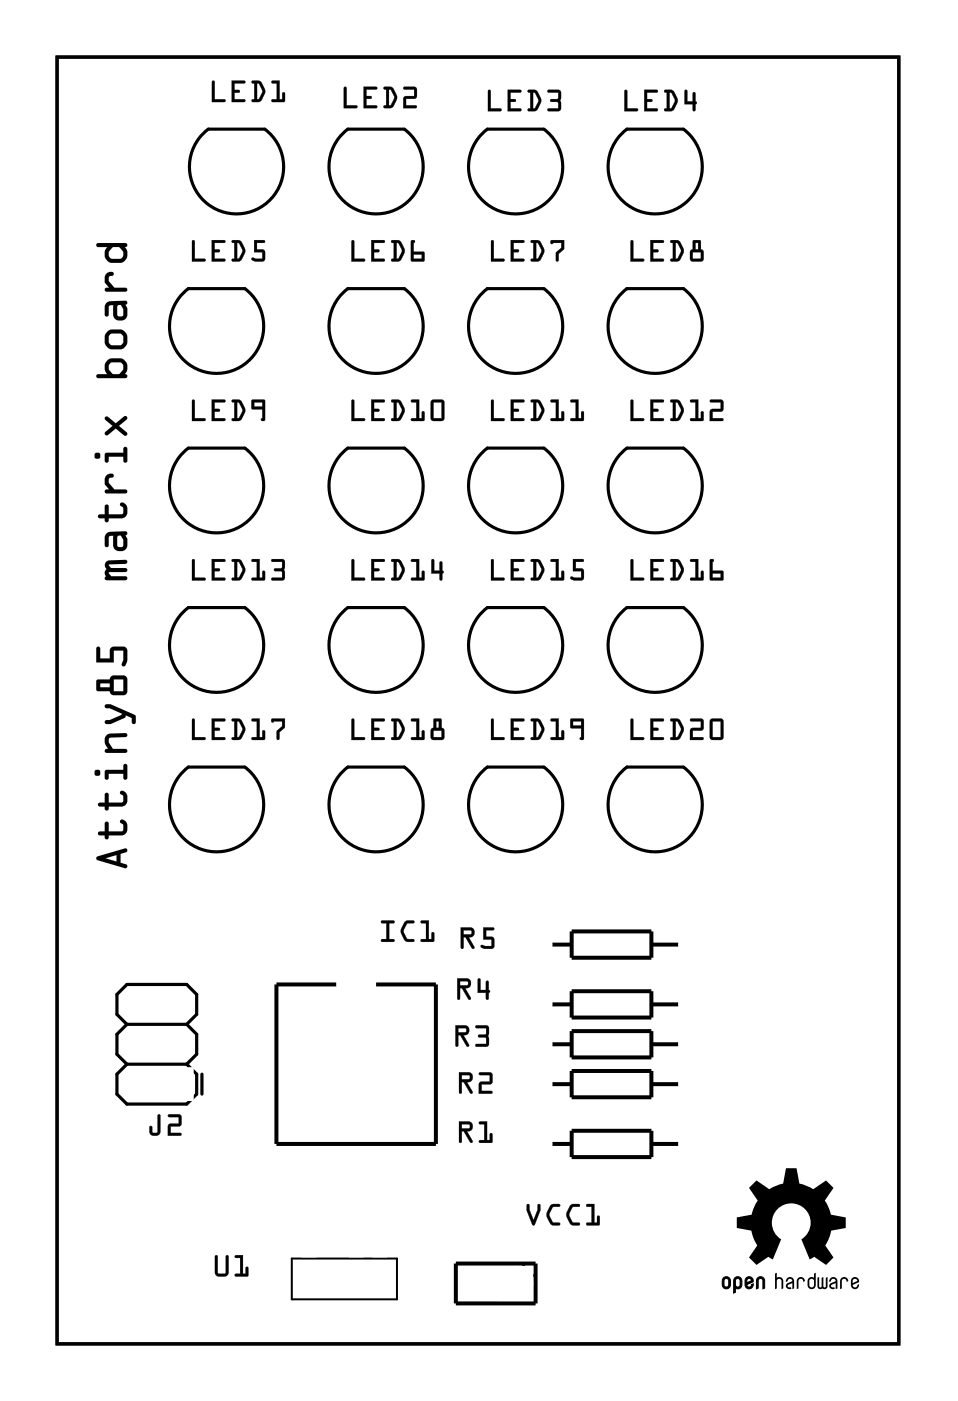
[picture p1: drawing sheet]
<svg xmlns="http://www.w3.org/2000/svg" width="61mm" height="89mm" viewBox="0 0 61 89" stroke-linecap="round" stroke-linejoin="round" font-family="sans-serif">
<g fill="none" stroke="#000" stroke-width=".2">
<path d="M3.6 3.6h53.7v82h-53.7zM11.6 18.8l.4-.4h3.6a3 3 0 0 1 .5 4.3 3 3 0 0 1-4.3 .4 3 3 0 0 1-.2-4.3zM16.9 8.2h-3.6a3 3 0 0 0-.5 4.4 3 3 0 0 0 4.5 .1 3 3 0 0 0-.4-4.5M21.7 18.8l.5-.4h3.6a3 3 0 0 1 .5 4.3 3 3 0 0 1-4.3 .4 3 3 0 0 1-.3-4.3zM21.7 8.6l.5-.4h3.6a3 3 0 0 1 .5 4.3 3 3 0 0 1-4.3 .4 3 3 0 0 1-.3-4.3zM30.6 18.8l.5-.4h3.6a3 3 0 0 1 .5 4.3 3 3 0 0 1-4.3 .4 3 3 0 0 1-.3-4.3zM30.6 8.6l.5-.4h3.6a3 3 0 0 1 .5 4.3 3 3 0 0 1-4.3 .4 3 3 0 0 1-.3-4.3zM43.5 18.4h-3.6a3 3 0 0 0-.4 4.4 3 3 0 0 0 4.5 0 3 3 0 0 0-.5-4.4M43.5 8.2h-3.6a3 3 0 0 0-.4 4.4 3 3 0 0 0 4.5 .1 3 3 0 0 0-.5-4.5M11.6 39.1l.4-.4h3.6a3 3 0 0 1 .5 4.3 3 3 0 0 1-4.3 .4 3 3 0 0 1-.2-4.3zM11.6 28.9l.4-.4 3.6 .1a3 3 0 0 1 .5 4.2 3 3 0 0 1-4.3 .4 3 3 0 0 1-.2-4.3zM21.7 39.1l.5-.4h3.6a3 3 0 0 1 .5 4.3 3 3 0 0 1-4.3 .4 3 3 0 0 1-.3-4.3z"/>
<path d="M21.7 28.9l.5-.4 3.6 .1a3 3 0 0 1 .5 4.2 3 3 0 0 1-4.3 .4 3 3 0 0 1-.3-4.3zM30.6 39.1l.5-.4h3.6a3 3 0 0 1 .5 4.3 3 3 0 0 1-4.3 .4 3 3 0 0 1-.3-4.3zM30.6 28.9l.5-.4 3.6 .1a3 3 0 0 1 .5 4.2 3 3 0 0 1-4.3 .4 3 3 0 0 1-.3-4.3zM43.5 38.7h-3.6a3 3 0 0 0-.4 4.4 3 3 0 0 0 4.5 0 3 3 0 0 0-.5-4.4M43.5 28.5h-3.6a3 3 0 0 0-.4 4.5 3 3 0 0 0 4.5 0 3 3 0 0 0-.5-4.4M11.6 49.2l.4-.3h3.6a3 3 0 0 1 .5 4.2 3 3 0 0 1-4.3 .4 3 3 0 0 1-.2-4.3zM21.7 49.2l.5-.3h3.6a3 3 0 0 1 .5 4.2 3 3 0 0 1-4.3 .4 3 3 0 0 1-.3-4.3zM30.6 49.2l.5-.3h3.6a3 3 0 0 1 .5 4.2 3 3 0 0 1-4.3 .4 3 3 0 0 1-.3-4.3zM43.5 48.9h-3.6a3 3 0 0 0-.4 4.4 3 3 0 0 0 4.5 0 3 3 0 0 0-.5-4.4M8.1 67.8l-.7 .6v1.3l.7 .6h3.8l.6-.6v-1.3l-.6-.6M8.1 65.3l-.7-.7v-1.2l.7-.7h3.8l.6 .7v1.2l-.6 .7M8.1 65.3l-.7 .6v1.3l.7 .6"/>
<path d="M8.1 67.8h3.8M8.1 65.3h3.8M11.9 65.3l.6 .6v1.3l-.6 .6M12.9 68.4v1.3"/>
</g>
<g fill="#000">
<path d="M8.5 68.8h.5v.5h-.5zM8.5 66.3h.5v.5h-.5zM8.5 63.7h.5v.5h-.5zM11 68.8h.5v.5h-.5zM11 66.3h.5v.5h-.5zM11 63.7h.5v.5h-.5zM48 75.4l.2-.2 .8 .6 .9-.4 .2-1h.6l.2 1 .9 .4 .8-.6 .5 .5-.6 .8 .4 .9 1 .2v.6l-.9 .2-.4 .9 .5 .8-.5 .5-.7-.5-.3 .1-.5-1.2a1.24 1.24 0 0 0 .2-1.9 1.24 1.24 0 0 0-1.8 0 1.24 1.24 0 0 0 .3 1.9l-.6 1.2-.3-.1-.7 .5-.5-.5 .5-.8-.3-.9-1-.2v-.6l1-.2 .4-.9-.6-.8zM48.3 81.4h.3l.1 .1v.6h-.1v-.5a.15 .15 0 0 0-.1-.2 .15 .15 0 0 0-.2 .2v.5h-.1zM49.4 81.1h.1v.3h.2l.2 .1v.6h-.1v-.5a.15 .15 0 0 0-.2-.1 .15 .15 0 0 0-.1 .1v.5h-.1zM50.1 81.4h.3l.2 .1v.6h-.1v-.4l-.3 .2 .2 .1v.1a.22 .22 0 0 1-.3-.1 .22 .22 0 0 1 .1-.3l.3-.1a.15 .15 0 0 0-.2-.1 .15 .15 0 0 0-.1 .1l-.1 .1zM50.8 81.4h.2h.2l.1 .2-.1 .1a.15 .15 0 0 0-.2-.2 .15 .15 0 0 0-.1 .1v.5h-.1zM52.1 81.4h.1v.5l.1 .1v-.1v-.5h.2v.5v.1l.1-.1v-.5h.1v.7h-.6z"/>
<path d="M52.9 81.4h.3l.1 .1 .1 .6h-.2v-.4l-.3 .2 .2 .1 .1 .1a.22 .22 0 0 1-.3-.1 .22 .22 0 0 1 .1-.3l.2-.1a.15 .15 0 0 0-.1-.1 .15 .15 0 0 0-.2 .1l-.1 .1zM53.6 81.4h.2h.2v.2l-.1 .1a.15 .15 0 0 0-.1-.2 .15 .15 0 0 0-.2 .1v.5h-.1z"/>
<path d="M3.6 3.6h53.7v82h-53.7zM3.6 3.6v82h53.7v-82z"/>
<path d="M12.2 15.3l.2 .1v1.1h.6a.1 .1 0 0 1 .1 .1 .1 .1 0 0 1-.1 .1h-.8zM12.3 15.3l-.1 1.4 .8-.1v-.1h-.6v-1.1zM13.5 15.3h.8a.1 .1 0 0 1 .1 .1 .1 .1 0 0 1-.1 .1h-.6v.4h.2a.1 .1 0 0 1 .1 .1 .1 .1 0 0 1-.1 .1h-.2v.4h.6a.1 .1 0 0 1 .1 .1 .1 .1 0 0 1-.1 .1h-.8zM13.5 15.3v1.4l.8-.1v-.1h-.6v-.4h.3v-.1v-.1h-.3v-.4h.6v-.1zM14.8 15.3h.5l.3 .7-.2 .6-.6 .1a.1 .1 0 0 1-.1-.1 .1 .1 0 0 1 .1-.1h.1v-1h-.1zM14.8 15.3v.1l.1 .1v1h-.1v.1h.4l.4-.4v-.4l-.3-.5zM15.1 15.5v1l.1-.1 .2-.4-.2-.5zM15.1 15.5h.2l.2 .5-.3 .5h-.1zM16.2 15.3h.6a.1 .1 0 0 1 .1 .1 .1 .1 0 0 1-.1 .1h-.4v.4h.4l.1 .7-.2 .1-.6-.1a.1 .1 0 0 1-.1-.1 .1 .1 0 0 1 .1-.1l.6 .1v-.4h-.5zM16.2 15.3v.8h.5v.4l-.6-.1-.1 .1 .3 .1h.5l.1-.1v-.5l-.1-.1h-.4v-.4h.4l.1-.1z"/>
<path d="M12.3 15.3l.1 .1v1.1h.6v.2h-.8zM13.5 15.3l.9 .1-.1 .1h-.6v.4h.3v.1v.1h-.3v.4h.6v.2h-.8zM14.8 15.3h.5a.8 .8 0 0 1 .1 1.2l-.2 .1h-.4v-.1h.1v-1l-.1-.1zM15.1 15.5v1h.1l.2-.5-.2-.5zM16.2 15.3h.6l.1 .1-.1 .1h-.4v.4h.4l.1 .1v.6l-.2 .1h-.4a.15 .15 0 0 1-.2-.1 .15 .15 0 0 1 0-.2l.6 .1v-.4h-.5z"/>
<path d="M13.5 5.2h.2v1.1h.6a.1 .1 0 0 1 .1 .1 .1 .1 0 0 1-.1 .1h-.8zM13.5 5.2v1.3h.8v-.2h-.6v-1.1zM14.8 5.1h.7a.1 .1 0 0 1 .1 .1 .1 .1 0 0 1-.1 .1h-.6v.4h.3a.1 .1 0 0 1 .1 .1 .1 .1 0 0 1-.1 .1h-.3v.4h.6a.1 .1 0 0 1 .1 .1 .1 .1 0 0 1-.1 .1h-.7zM14.8 5.1v1.4h.8v-.2h-.7v-.4h.3l.1-.1-.1-.1h-.3v-.4h.6l.1-.1zM16 5.2h.6l.3 .6-.3 .6-.5 .1a.1 .1 0 0 1-.1-.1 .1 .1 0 0 1 .1-.1h.1v-1h-.2zM16.1 5.2v.1h.1v1h-.1l-.1 .1 .5 .1 .4-.5v-.4l-.3-.4zM16.4 5.3v1h.1l.2-.5-.2-.4zM16.4 5.3l.1 .1 .2 .4-.3 .5zM17.3 5.2l.5-.1v1.2h.2v-.3a.1 .1 0 0 1 .1-.1 .1 .1 0 0 1 .1 .1l-.1 .5h-.7a.1 .1 0 0 1-.1-.1 .1 .1 0 0 1 .1-.1h.2v-1h-.3zM17.3 5.2v.1h.3v1h-.3v.1l.8 .1v-.6h-.1v.4h-.2v-1.2z"/>
<path d="M13.5 5.2h.2v1.1h.6v.2h-.8zM14.8 5.1l.8 .1-.1 .1h-.6v.4h.3l.1 .1-.1 .1h-.3v.4h.7v.2h-.8zM16.1 5.2h.5a.8 .8 0 0 1 .1 1.2l-.2 .1-.5-.1 .1-.1h.1v-1h-.1zM16.4 5.3v1l.3-.5-.2-.4zM17.3 5.2l.5-.1v1.2h.2v-.4h.1v.6l-.8-.1v-.1h.3v-1h-.3z"/>
<path d="M21.9 5.5l.2 .1v1.1h.6a.1 .1 0 0 1 .1 .1 .1 .1 0 0 1-.1 .1h-.8zM21.9 5.6v1.3h.8v-.2h-.6v-1.1zM23.2 5.5h.7a.1 .1 0 0 1 .1 .1 .1 .1 0 0 1-.1 .1h-.6v.4h.3a.1 .1 0 0 1 .1 .1 .1 .1 0 0 1-.1 .1h-.3v.4h.6a.1 .1 0 0 1 .1 .1 .1 .1 0 0 1-.1 .1h-.7zM23.2 5.5v1.4h.8v-.2h-.7v-.4h.3l.1-.1-.1-.1h-.3v-.4h.6l.1-.1zM24.4 5.5l.6 .1 .3 .6-.3 .6-.5 .1a.1 .1 0 0 1-.1-.1 .1 .1 0 0 1 .1-.1h.1v-1h-.2zM24.5 5.6v.1h.1v1h-.1l-.1 .1 .5 .1 .4-.5v-.4l-.3-.4zM24.8 5.7v1h.1l.2-.5-.2-.4zM24.8 5.7h.1l.2 .5-.3 .5zM25.7 5.5h.7l.2 .1-.1 .6-.6 .1v.4h.6a.1 .1 0 0 1 .1 .1 .1 .1 0 0 1-.1 .1h-.8v-.7l.7-.1v-.4h-.7zM25.7 5.6v.1h.7v.4l-.7 .1v.7h.8v-.2h-.6v-.4l.6-.1v-.6l-.1-.1z"/>
<path d="M21.9 5.6h.2v1.1h.6v.2h-.8zM23.2 5.5l.8 .1-.1 .1h-.6v.4h.3l.1 .1-.1 .1h-.3v.4h.7v.2h-.8zM24.5 5.6h.5a.8 .8 0 0 1 .1 1.1l-.2 .2-.5-.1 .1-.1h.1v-1h-.1zM24.8 5.7v1l.3-.5-.2-.4zM25.7 5.6l.7-.1 .1 .1v.6l-.6 .1v.4h.6v.2h-.8v-.7l.7-.1v-.4h-.7z"/>
<path d="M22.4 15.3l.2 .1v1.1h.6a.1 .1 0 0 1 .1 .1 .1 .1 0 0 1-.1 .1h-.8zM22.4 15.3v1.4l.8-.1v-.1h-.6v-1.1zM23.6 15.3h.8a.1 .1 0 0 1 .1 .1 .1 .1 0 0 1-.1 .1h-.6v.4h.3a.1 .1 0 0 1 .1 .1 .1 .1 0 0 1-.1 .1h-.3v.4h.6a.1 .1 0 0 1 .1 .1 .1 .1 0 0 1-.1 .1h-.8zM23.7 15.3v1.4l.8-.1v-.1h-.7v-.4h.3l.1-.1-.1-.1h-.3v-.4h.6l.1-.1zM24.9 15.3h.6l.3 .7-.3 .6-.5 .1a.1 .1 0 0 1-.1-.1 .1 .1 0 0 1 .1-.1h.1v-1h-.2zM24.9 15.3v.1l.2 .1v1h-.1l-.1 .1h.5l.3-.4v-.4l-.2-.5zM25.3 15.5v1l.1-.1 .2-.4-.2-.5zM25.3 15.5h.1l.2 .5-.3 .5zM26.2 15.3h.2a.09 .09 0 0 1 0 .1 .09 .09 0 0 1 0 .1v.5l.6 .1v.6l-.8-.1zM26.2 15.3v1.3h.8v-.5l-.7-.1v-.5l.1-.1zM26.4 16.2v.3h.5v-.3zM26.3 16.2h.6v.3h-.6z"/>
<path d="M22.4 15.3l.2 .1v1.1h.6v.2h-.8zM23.7 15.3l.8 .1-.1 .1h-.6v.4h.3l.1 .1-.1 .1h-.3v.4h.7v.2h-.8zM24.9 15.3h.6a.8 .8 0 0 1 .1 1.2l-.2 .1h-.5v-.1h.2v-1l-.2-.1zM25.3 15.5v1l.3-.5-.2-.5zM26.2 15.3l.2 .1v.1v.5l.6 .1v.6l-.8-.1zM26.4 16.2v.3h.5v-.3z"/>
<path d="M31.1 5.7l.2 .1v1.1h.6a.1 .1 0 0 1 .1 .1 .1 .1 0 0 1-.1 .1h-.8zM31.1 5.8v1.3h.8v-.2h-.6v-1.1zM32.3 5.7h.8a.1 .1 0 0 1 .1 .1 .1 .1 0 0 1-.1 .1h-.6v.4h.3a.1 .1 0 0 1 .1 .1 .1 .1 0 0 1-.1 .1h-.3v.4h.6a.1 .1 0 0 1 .1 .1 .1 .1 0 0 1-.1 .1h-.8zM32.3 5.7v1.4h.9v-.2h-.7v-.4h.3l.1-.1-.1-.1h-.3v-.4h.6l.1-.1zM33.6 5.7l.6 .1 .3 .6-.3 .6-.5 .1a.1 .1 0 0 1-.1-.1 .1 .1 0 0 1 .1-.1h.1v-1h-.2zM33.6 5.8v.1h.2v1h-.1l-.1 .1 .5 .1 .3-.5v-.4l-.2-.4zM34 5.9v1h.1l.2-.5-.2-.4zM34 5.9h.1l.2 .5-.3 .5zM34.9 5.7h.7l.2 .2-.1 .5v.6l-.1 .1h-.6a.1 .1 0 0 1-.1-.1 .1 .1 0 0 1 .1-.1h.6l-.1-.4h-.4a.1 .1 0 0 1-.1-.1 .1 .1 0 0 1 .1-.1h.4l.1-.4h-.7zM34.9 5.8v.1h.7l-.1 .4h-.4v.1v.1h.4l.1 .4h-.6l-.1 .1 .7 .1 .1-.2v-.5v-.6l-.1-.1z"/>
<path d="M31.1 5.7l.2 .1v1.1h.6v.2h-.8zM32.3 5.7l.9 .1-.1 .1h-.6v.4h.3l.1 .1-.1 .1h-.3v.4h.7v.2h-.9zM33.6 5.7l.6 .1a.8 .8 0 0 1 .1 1.1l-.2 .2-.5-.1v-.1h.2v-1h-.2zM34 5.9v1l.3-.5-.2-.5zM34.9 5.7h.7l.1 .1v.6v.5l-.1 .2-.7-.1 .1-.1h.6l-.1-.4h-.4l-.1-.1 .1-.1h.4l.1-.4h-.7z"/>
<path d="M31.3 15.3l.2 .1v1.1h.6a.1 .1 0 0 1 .1 .1 .1 .1 0 0 1-.1 .1h-.8zM31.3 15.3v1.4l.8-.1v-.1h-.7v-1.1zM32.5 15.3h.8a.1 .1 0 0 1 .1 .1 .1 .1 0 0 1-.1 .1h-.6v.4h.3a.1 .1 0 0 1 .1 .1 .1 .1 0 0 1-.1 .1h-.3v.4h.6a.1 .1 0 0 1 .1 .1 .1 .1 0 0 1-.1 .1h-.8zM32.5 15.3v1.4l.9-.1v-.1h-.7v-.4h.3l.1-.1-.1-.1h-.3v-.4h.6l.1-.1zM33.8 15.3h.6l.3 .7-.3 .6-.5 .1a.1 .1 0 0 1-.1-.1 .1 .1 0 0 1 .1-.1h.1v-1h-.2zM33.8 15.3v.1l.2 .1v1h-.1l-.1 .1h.5l.3-.4v-.4l-.2-.5zM34.2 15.5v1l.1-.1 .2-.4-.2-.5zM34.1 15.5h.2l.2 .5-.3 .5h-.1zM35.1 15.3h.8v.6l-.3 .3v.4a.1 .1 0 0 1-.1 .1 .1 .1 0 0 1-.1-.1v-.5l.4-.3v-.3h-.6h-.1zM35.1 15.3v.2h.7v.3l-.4 .3v.5h.1l.1-.4 .3-.3v-.6z"/>
<path d="M31.3 15.3l.2 .1v1.1h.6v.2h-.8zM32.5 15.3l.9 .1-.1 .1h-.6v.4h.3l.1 .1-.1 .1h-.3v.4h.7v.2h-.9zM33.8 15.3h.6a.8 .8 0 0 1 .1 1.2l-.2 .1h-.5v-.1h.2v-1l-.2-.1zM34.2 15.5v1l.3-.5-.2-.5zM35.1 15.3h.8v.6l-.3 .3-.1 .5-.1-.1v-.5l.4-.3v-.3h-.7z"/>
<path d="M39.8 5.7l.2 .1v1.1h.6a.1 .1 0 0 1 .1 .1 .1 .1 0 0 1-.1 .1h-.8zM39.8 5.8v1.3h.8v-.2h-.7v-1.1zM41 5.7h.8a.1 .1 0 0 1 .1 .1 .1 .1 0 0 1-.1 .1h-.6v.4h.3a.1 .1 0 0 1 .1 .1 .1 .1 0 0 1-.1 .1h-.3v.4h.6a.1 .1 0 0 1 .1 .1 .1 .1 0 0 1-.1 .1h-.8zM41 5.7v1.4h.9v-.2h-.7v-.4h.3l.1-.1-.1-.1h-.3v-.4h.6l.1-.1zM42.3 5.7l.6 .1 .3 .6-.3 .6-.5 .1a.1 .1 0 0 1-.1-.1 .1 .1 0 0 1 .1-.1h.1v-1h-.2zM42.3 5.8v.1h.2v1h-.1l-.1 .1 .5 .1 .3-.5v-.4l-.2-.4zM42.7 5.9v1h.1l.2-.5-.2-.4zM42.6 5.9h.2l.2 .5-.3 .5h-.1zM43.6 5.7l.2 .1v.7h.3v-.5a.1 .1 0 0 1 .1-.1 .1 .1 0 0 1 .1 .1v.5a.09 .09 0 0 1 .1 0 .09 .09 0 0 1-.1 .1v.4a.1 .1 0 0 1-.1 .1 .1 .1 0 0 1-.1-.1v-.4h-.5zM43.6 5.8v.8h.5v.4l.1 .1 .1-.5h.1l-.1-.1v-.6h-.2v.6h-.3v-.7z"/>
<path d="M39.8 5.7l.2 .1v1.1h.6v.2h-.8zM41 5.7l.9 .1-.1 .1h-.6v.4h.3l.1 .1-.1 .1h-.3v.4h.7v.2h-.9zM42.3 5.7l.6 .1a.8 .8 0 0 1 .1 1.1l-.2 .2-.5-.1v-.1h.2v-1h-.2zM42.7 5.9v1l.3-.5-.2-.5zM43.6 5.7l.2 .1v.7h.3v-.6h.2v.6l.1 .1h-.1v.5l-.2-.1v-.4h-.5z"/>
<path d="M40.2 15.3l.2 .1-.1 1.1h.7a.1 .1 0 0 1 0 .1 .1 .1 0 0 1 0 .1h-.8zM40.2 15.3v1.4l.8-.1v-.1h-.7v-1.1zM41.4 15.3h.8a.1 .1 0 0 1 .1 .1 .1 .1 0 0 1-.1 .1h-.6v.4h.3a.1 .1 0 0 1 .1 .1 .1 .1 0 0 1-.1 .1h-.3v.4h.6a.1 .1 0 0 1 .1 .1 .1 .1 0 0 1-.1 .1h-.8zM41.4 15.3v1.4l.8-.1v-.1h-.6v-.4h.3v-.1v-.1h-.3v-.4h.6l.1-.1zM42.7 15.3h.6l.3 .7-.3 .6-.5 .1a.1 .1 0 0 1-.1-.1 .1 .1 0 0 1 .1-.1h.1v-1h-.2zM42.7 15.3v.1l.2 .1v1h-.1l-.1 .1h.5l.3-.4v-.4l-.3-.5zM43 15.5l.1 1 .1-.1 .2-.4-.2-.5zM43 15.5h.2l.2 .5-.3 .5h-.1zM44.2 15.3h.5v.6l.1 .2v.4l-.1 .2h-.6l-.1-.1-.1-.5 .2-.2zM44.2 15.3l-.1 .6-.1 .2v.4l.1 .2 .6-.1 .1-.1v-.4l-.2-.2v-.5zM44.1 16.1v.4h.6v-.4zM44.1 16.1h.6v.4h-.6zM44.3 15.5v.4h.2v-.4zM44.3 15.5h.2v.4h-.2z"/>
<path d="M40.2 15.3l.1 .1v1.1h.7v.2h-.8zM41.4 15.3l.9 .1-.1 .1h-.6v.4h.3l.1 .1-.1 .1h-.3v.4h.6v.2h-.8zM42.7 15.3h.5a.8 .8 0 0 1 .1 1.2l-.1 .1h-.5v-.1h.2v-1l-.2-.1zM43 15.5v1h.1l.3-.5-.2-.5zM44.2 15.3l.4 .1 .1 .5 .1 .2v.4l-.1 .1-.6 .1-.1-.1v-.5l.1-.2zM44.1 16.1v.4h.6v-.4zM44.3 15.5v.4h.2v-.4z"/>
<path d="M12.2 35.6l.2 .1v1.1h.6a.1 .1 0 0 1 .1 .1 .1 .1 0 0 1-.1 .1h-.8zM12.3 35.7l-.1 1.3h.8v-.2h-.6v-1.1zM13.5 35.6h.8a.1 .1 0 0 1 .1 .1 .1 .1 0 0 1-.1 .1h-.6v.4h.2a.1 .1 0 0 1 .1 .1 .1 .1 0 0 1-.1 .1h-.2v.4h.6a.1 .1 0 0 1 .1 .1 .1 .1 0 0 1-.1 .1h-.8zM13.5 35.6v1.4h.8v-.2h-.6v-.4h.3v-.1v-.1h-.3v-.4h.6v-.1zM14.8 35.6l.5 .1 .3 .6-.2 .6-.6 .1a.1 .1 0 0 1-.1-.1 .1 .1 0 0 1 .1-.1h.1v-1h-.1zM14.8 35.7v.1h.1v1h-.1v.1l.4 .1 .4-.5v-.4l-.3-.4zM15.1 35.8v1h.1l.2-.5-.2-.5zM15.1 35.8h.2l.2 .5-.3 .5h-.1zM16 35.6h.5v1.2h.2v-.4a.1 .1 0 0 1 .1-.1 .1 .1 0 0 1 .1 .1v.6h-.8a.1 .1 0 0 1-.1-.1 .1 .1 0 0 1 .1-.1h.3v-1h-.3zM16 35.7l.1 .1h.3v1h-.3l-.1 .1 .8 .1v-.6h-.1v.4h-.2v-1.2zM17.3 35.6h.7l.2 .2-.1 .5v.6l-.1 .1h-.6a.1 .1 0 0 1-.1-.1 .1 .1 0 0 1 .1-.1h.6l-.1-.4h-.4a.1 .1 0 0 1-.1-.1 .1 .1 0 0 1 .1-.1h.4l.1-.4h-.7zM17.3 35.7v.1h.7v.4h-.5v.1v.1h.5v.4h-.6l-.1 .1 .7 .1 .1-.2v-.5v-.6l-.1-.1z"/>
<path d="M12.2 25.5h.2v1.1h.6a.1 .1 0 0 1 .1 .1 .1 .1 0 0 1-.1 .1h-.8zM12.3 25.5l-.1 1.3h.8v-.1h-.6v-1.2zM13.5 25.4h.8a.1 .1 0 0 1 .1 .1 .1 .1 0 0 1-.1 .1h-.6v.5l.2-.1a.1 .1 0 0 1 .1 .1 .1 .1 0 0 1-.1 .1h-.2v.4h.6a.1 .1 0 0 1 .1 .1 .1 .1 0 0 1-.1 .1h-.8zM13.5 25.5v1.3h.8v-.1h-.6v-.5h.3v-.1h-.3v-.5h.6v-.1zM14.8 25.5h.5l.3 .6-.2 .6-.6 .1a.1 .1 0 0 1-.1-.1 .1 .1 0 0 1 .1-.1h.1v-1h-.1zM14.8 25.5v.1h.1v1.1h-.1v.1h.4l.4-.5v-.3l-.3-.5zM15.1 25.6v1h.1l.2-.5-.2-.4zM15.1 25.6l.2 .1 .2 .4-.3 .6h-.1zM16 25.5h.9v1.2l-.2 .1a.09 .09 0 0 1-.1-.1 .09 .09 0 0 1 .1-.1v-.5l-.7-.1zM16 25.5v.5l.7 .1v.6h-.1l.2 .1 .1-1.3zM16.2 25.6v.3h.5v-.3zM16.2 25.6h.5v.3h-.5z"/>
<path d="M12.3 35.6l.1 .1v1.1h.6v.2h-.8zM13.5 35.6l.9 .1-.1 .1h-.6v.4h.3v.1v.1h-.3v.4h.6v.2h-.8zM14.8 35.6l.5 .1a.8 .8 0 0 1 .1 1.1l-.2 .2-.4-.1v-.1h.1v-1h-.1zM15.1 35.8v1h.1l.2-.5-.2-.5zM16 35.6h.5v1.2h.2v-.4h.1v.6l-.8-.1 .1-.1h.3v-1h-.3zM17.3 35.6h.7l.1 .1v.6v.5l-.1 .2-.7-.1 .1-.1h.6l-.1-.4h-.4v-.1v-.1h.4l.1-.4h-.7z"/>
<path d="M12.3 25.5h.1v1.1l.6 .1v.1h-.8zM13.5 25.5h.9l-.1 .1h-.6v.5h.3v.1h-.3v.4l.6 .1v.1h-.8zM14.8 25.5h.5a.8 .8 0 0 1 .1 1.2l-.2 .1h-.4v-.1l.1-.1v-1h-.1zM15.1 25.6v1h.1l.2-.5-.2-.4zM16 25.5h.9l-.1 1.3-.2-.1 .1-.1v-.5l-.7-.1zM16.2 25.6v.3h.5v-.3z"/>
<path d="M22.4 25.5h.2v1.1h.6a.1 .1 0 0 1 .1 .1 .1 .1 0 0 1-.1 .1h-.8zM22.4 25.5v1.3h.8v-.1h-.6v-1.2zM23.6 25.4h.8a.1 .1 0 0 1 .1 .1 .1 .1 0 0 1-.1 .1h-.6v.5l.3-.1a.1 .1 0 0 1 .1 .1 .1 .1 0 0 1-.1 .1h-.3v.4h.6a.1 .1 0 0 1 .1 .1 .1 .1 0 0 1-.1 .1h-.8zM23.7 25.5v1.3h.8v-.1h-.7v-.5h.3l.1-.1h-.1h-.3v-.5h.6l.1-.1zM24.9 25.5h.6l.3 .6-.3 .6-.5 .1a.1 .1 0 0 1-.1-.1 .1 .1 0 0 1 .1-.1h.1v-1h-.2zM24.9 25.5v.1h.2v1.1h-.1l-.1 .1h.5l.3-.5v-.3l-.2-.5zM25.3 25.6v1h.1l.2-.5-.2-.4zM25.3 25.6l.1 .1 .2 .4-.3 .6zM26.2 25.5l.5-.1v1.2h.2v-.3a.1 .1 0 0 1 .1-.1 .1 .1 0 0 1 .1 .1l-.1 .5h-.7a.1 .1 0 0 1-.1-.1 .1 .1 0 0 1 .1-.1h.2v-1h-.3zM26.2 25.5v.1h.3v1.1h-.3v.1h.8v-.6l-.1 .1v.4h-.2v-1.2zM27.5 25.5l.6-.1 .2 .2v1l-.1 .2h-.6l-.2-.1zM27.5 25.5v1.2l.1 .1h.6l.1-.2v-1l-.2-.1zM27.6 25.6v1h.5v-1zM27.6 25.6h.5v1.1h-.5z"/>
<path d="M22.4 35.6l.2 .1v1.1h.6a.1 .1 0 0 1 .1 .1 .1 .1 0 0 1-.1 .1h-.8zM22.4 35.7v1.3h.8v-.2h-.6v-1.1zM23.6 35.6h.8a.1 .1 0 0 1 .1 .1 .1 .1 0 0 1-.1 .1h-.6v.4h.3a.1 .1 0 0 1 .1 .1 .1 .1 0 0 1-.1 .1h-.3v.4h.6a.1 .1 0 0 1 .1 .1 .1 .1 0 0 1-.1 .1h-.8zM23.7 35.6v1.4h.8v-.2h-.7v-.4h.3l.1-.1-.1-.1h-.3v-.4h.6l.1-.1zM24.9 35.6l.6 .1 .3 .6-.3 .6-.5 .1a.1 .1 0 0 1-.1-.1 .1 .1 0 0 1 .1-.1h.1v-1h-.2zM24.9 35.7v.1h.2v1h-.1l-.1 .1 .5 .1 .3-.5v-.4l-.2-.4zM25.3 35.8v1h.1l.2-.5-.2-.5zM25.3 35.8h.1l.2 .5-.3 .5zM26.2 35.6h.5v1.2h.2v-.4a.1 .1 0 0 1 .1-.1 .1 .1 0 0 1 .1 .1l-.1 .6h-.7a.1 .1 0 0 1-.1-.1 .1 .1 0 0 1 .1-.1h.2v-1h-.3zM26.2 35.7v.1h.3v1h-.3v.1l.8 .1v-.6h-.1v.4h-.2v-1.2zM27.5 35.6l.2 .1v.7h.3v-.5a.1 .1 0 0 1 .1-.1 .1 .1 0 0 1 .1 .1v.4a.09 .09 0 0 1 .1 .1 .09 .09 0 0 1-.1 .1v.4a.1 .1 0 0 1-.1 .1 .1 .1 0 0 1-.1-.1v-.4h-.5zM27.5 35.7v.8h.5v.4l.1 .1 .1-.5 .1-.1h-.1v-.6h-.2v.6h-.4v-.7z"/>
<path d="M22.4 25.5h.2v1.1l.6 .1v.1h-.8zM23.7 25.5h.8l-.1 .1h-.6v.5h.3h.1l-.1 .1h-.3v.4l.7 .1v.1h-.8zM24.9 25.5h.6a.8 .8 0 0 1 .1 1.2l-.2 .1h-.5v-.1l.2-.1v-1h-.2zM25.3 25.6v1l.3-.5-.2-.4zM26.2 25.5h.5v1.1h.2v-.3l.1-.1v.6h-.8v-.1l.3-.1v-1h-.3zM27.5 25.5h.6l.2 .1v1l-.1 .2h-.6l-.1-.1zM27.6 25.6v1h.5v-1z"/>
<path d="M22.4 35.6l.2 .1v1.1h.6v.2h-.8zM23.7 35.6l.8 .1-.1 .1h-.6v.4h.3l.1 .1-.1 .1h-.3v.4h.7v.2h-.8zM24.9 35.6l.6 .1a.8 .8 0 0 1 .1 1.1l-.2 .2-.5-.1v-.1h.2v-1h-.2zM25.3 35.8v1l.3-.5-.2-.5zM26.2 35.6h.5v1.2h.2v-.4h.1v.6l-.8-.1v-.1h.3v-1h-.3zM27.5 35.6l.2 .1v.7h.3v-.6h.2v.6h.1l-.1 .1-.1 .5-.1-.1v-.4h-.5z"/>
<path d="M31.3 25.5h.2v1.1h.6a.1 .1 0 0 1 .1 .1 .1 .1 0 0 1-.1 .1h-.8zM31.3 25.5v1.3h.8v-.1h-.7v-1.2zM32.5 25.4h.8a.1 .1 0 0 1 .1 .1 .1 .1 0 0 1-.1 .1h-.6v.5l.3-.1a.1 .1 0 0 1 .1 .1 .1 .1 0 0 1-.1 .1h-.3v.4h.6a.1 .1 0 0 1 .1 .1 .1 .1 0 0 1-.1 .1h-.8zM32.5 25.5v1.3h.9v-.1h-.7v-.5h.3l.1-.1h-.1h-.3v-.5h.6l.1-.1zM33.8 25.5h.6l.3 .6-.3 .6-.5 .1a.1 .1 0 0 1-.1-.1 .1 .1 0 0 1 .1-.1h.1v-1h-.2zM33.8 25.5v.1h.2v1.1h-.1l-.1 .1h.5l.3-.5v-.3l-.2-.5zM34.2 25.6v1h.1l.2-.5-.2-.4zM34.1 25.6l.2 .1 .2 .4-.3 .6h-.1zM35.1 25.5l.5-.1v1.2h.2v-.3a.1 .1 0 0 1 0-.1 .1 .1 0 0 1 .1 .1v.5h-.7a.1 .1 0 0 1-.1-.1 .1 .1 0 0 1 .1-.1h.2v-1h-.3zM35.1 25.5v.1h.3v1.1h-.3v.1h.8v-.6l-.1 .1v.4h-.2v-1.2zM36.3 25.5l.6-.1v1.2h.1v-.3a.1 .1 0 0 1 .1-.1 .1 .1 0 0 1 .1 .1v.5h-.8a.1 .1 0 0 1-.1-.1 .1 .1 0 0 1 .1-.1h.3v-1h-.3zM36.4 25.5v.1h.3v1.1h-.3l-.1 .1h.8v-.6l-.1 .1v.4h-.2l.1-1.2z"/>
<path d="M31.3 35.6l.2 .1v1.1h.6a.1 .1 0 0 1 .1 .1 .1 .1 0 0 1-.1 .1h-.8zM31.3 35.7v1.3h.8v-.2h-.7v-1.1zM32.5 35.6h.8a.1 .1 0 0 1 .1 .1 .1 .1 0 0 1-.1 .1h-.6v.4h.3a.1 .1 0 0 1 .1 .1 .1 .1 0 0 1-.1 .1h-.3v.4h.6a.1 .1 0 0 1 .1 .1 .1 .1 0 0 1-.1 .1h-.8zM32.5 35.6v1.4h.9v-.2h-.7v-.4h.3l.1-.1-.1-.1h-.3v-.4h.6l.1-.1zM33.8 35.6l.6 .1 .3 .6-.3 .6-.5 .1a.1 .1 0 0 1-.1-.1 .1 .1 0 0 1 .1-.1h.1v-1h-.2zM33.8 35.7v.1h.2v1h-.1l-.1 .1 .5 .1 .3-.5v-.4l-.2-.4zM34.2 35.8v1h.1l.2-.5-.2-.5zM34.1 35.8h.2l.2 .5-.3 .5h-.1zM35.1 35.6h.5v1.2h.2v-.4a.1 .1 0 0 1 0-.1 .1 .1 0 0 1 .1 .1v.6h-.7a.1 .1 0 0 1-.1-.1 .1 .1 0 0 1 .1-.1h.2v-1h-.3zM35.1 35.7v.1h.3v1h-.3v.1l.8 .1v-.6h-.1v.4h-.2v-1.2zM36.5 35.6h.6a.1 .1 0 0 1 .1 .1 .1 .1 0 0 1-.1 .1h-.4v.4l.5 .1v.6l-.2 .1-.6-.1a.1 .1 0 0 1-.1-.1 .11 .11 0 0 1 .2-.1l.5 .1v-.4h-.5zM36.5 35.6v.8h.5v.4l-.6-.1v.2l.2 .1h.5l.1-.2v-.5l-.1-.1h-.4v-.4h.4l.1-.1z"/>
<path d="M31.3 25.5h.2v1.1l.6 .1v.1h-.8zM32.5 25.5h.9l-.1 .1h-.6v.5h.3h.1l-.1 .1h-.3v.4l.7 .1v.1h-.9zM33.8 25.5h.6a.8 .8 0 0 1 .1 1.2l-.2 .1h-.5v-.1l.2-.1v-1h-.2zM34.2 25.6v1l.3-.5-.2-.4zM35.1 25.5h.5v1.1h.2v-.3l.1-.1v.6h-.8v-.1l.3-.1v-1h-.3zM36.4 25.5h.5v1.1h.1v-.3l.1-.1v.6h-.8l.1-.1 .3-.1v-1h-.3z"/>
<path d="M31.3 35.6l.2 .1v1.1h.6v.2h-.8zM32.5 35.6l.9 .1-.1 .1h-.6v.4h.3l.1 .1-.1 .1h-.3v.4h.7v.2h-.9zM33.8 35.6l.6 .1a.8 .8 0 0 1 .1 1.1l-.2 .2-.5-.1v-.1h.2v-1h-.2zM34.2 35.8v1l.3-.5-.2-.5zM35.1 35.6h.5v1.2h.2v-.4h.1v.6l-.8-.1v-.1h.3v-1h-.3zM36.5 35.6h.6l.1 .1-.1 .1h-.4v.4h.4l.1 .1v.6l-.2 .1h-.4a.15 .15 0 0 1-.2 0 .16 .16 0 0 1 .1-.3l.5 .1v-.4h-.5z"/>
<path d="M40.2 25.5h.2l-.1 1.1h.7a.1 .1 0 0 1 0 .1 .1 .1 0 0 1 0 .1h-.8zM40.2 25.5v1.3h.8v-.1h-.7v-1.2zM41.4 25.4h.8a.1 .1 0 0 1 .1 .1 .1 .1 0 0 1-.1 .1h-.6v.5l.3-.1a.1 .1 0 0 1 .1 .1 .1 .1 0 0 1-.1 .1h-.3v.4h.6a.1 .1 0 0 1 .1 .1 .1 .1 0 0 1-.1 .1h-.8zM41.4 25.5v1.3h.8v-.1h-.6v-.5h.3v-.1h-.3v-.5h.6l.1-.1zM42.7 25.5h.6l.3 .6-.3 .6-.5 .1a.1 .1 0 0 1-.1-.1 .1 .1 0 0 1 .1-.1h.1v-1h-.2zM42.7 25.5v.1h.2v1.1h-.1l-.1 .1h.5l.3-.5v-.3l-.3-.5zM43 25.6l.1 1h.1l.2-.5-.2-.4zM43 25.6l.2 .1 .2 .4-.3 .6h-.1zM44 25.5l.5-.1v1.2h.2l-.1-.3a.1 .1 0 0 1 .1-.1 .1 .1 0 0 1 .1 .1v.5h-.8a.1 .1 0 0 1-.1-.1 .1 .1 0 0 1 .1-.1h.3v-1h-.3zM44 25.5v.1h.3v1.1h-.3v.1h.8v-.6l-.1 .1v.4h-.2v-1.2zM45.2 25.5l.7-.1 .2 .2-.1 .6h-.6v.4h.6a.1 .1 0 0 1 .1 .1 .1 .1 0 0 1-.1 .1h-.8l.1-.7h.6v-.5h-.6zM45.3 25.5v.1h.6v.5h-.6l-.1 .7h.8v-.1h-.6v-.5h.6l.1-.6-.2-.1z"/>
<path d="M40.2 35.6l.2 .1-.1 1.1h.7a.1 .1 0 0 1 0 .1 .1 .1 0 0 1 0 .1h-.8zM40.2 35.7v1.3h.8v-.2h-.7v-1.1zM41.4 35.6h.8a.1 .1 0 0 1 .1 .1 .1 .1 0 0 1-.1 .1h-.6v.4h.3a.1 .1 0 0 1 .1 .1 .1 .1 0 0 1-.1 .1h-.3v.4h.6a.1 .1 0 0 1 .1 .1 .1 .1 0 0 1-.1 .1h-.8zM41.4 35.6v1.4h.8v-.2h-.6v-.4h.3v-.1v-.1h-.3v-.4h.6l.1-.1zM42.7 35.6l.6 .1 .3 .6-.3 .6-.5 .1a.1 .1 0 0 1-.1-.1 .1 .1 0 0 1 .1-.1h.1v-1h-.2zM42.7 35.7v.1h.2v1h-.1l-.1 .1 .5 .1 .3-.5v-.4l-.3-.4zM43 35.8l.1 1h.1l.2-.5-.2-.5zM43 35.8h.2l.2 .5-.3 .5h-.1zM44 35.6h.5v1.2h.2l-.1-.4a.1 .1 0 0 1 .1-.1 .1 .1 0 0 1 .1 .1v.6h-.8a.1 .1 0 0 1-.1-.1 .1 .1 0 0 1 .1-.1h.3v-1h-.3zM44 35.7v.1h.3v1h-.3v.1l.8 .1v-.6h-.1v.4h-.2v-1.2zM45.2 35.6h.2a.09 .09 0 0 1 .1 .1 .09 .09 0 0 1-.1 .1v.6h.7l-.1 .6-.8-.1zM45.3 35.7l-.1 1.2 .8 .1 .1-.6h-.7v-.6l.1-.1zM45.4 36.5v.3h.5v-.3zM45.4 36.5h.5v.3h-.5z"/>
<path d="M40.2 25.5h.1v1.1l.7 .1v.1h-.8zM41.4 25.5h.9l-.1 .1h-.6v.5h.3h.1l-.1 .1h-.3v.4l.6 .1v.1h-.8zM42.7 25.5h.5a.8 .8 0 0 1 .1 1.2l-.1 .1h-.5v-.1l.2-.1v-1h-.2zM43 25.6v1h.1l.3-.5-.2-.4zM44 25.5h.5v1.1h.2v-.3l.1-.1v.6h-.8v-.1l.3-.1v-1h-.3zM45.2 25.5h.7l.2 .1-.1 .6h-.6v.4l.6 .1v.1h-.8l.1-.7h.6v-.5h-.6z"/>
<path d="M40.2 35.6l.1 .1v1.1h.7v.2h-.8zM41.4 35.6l.9 .1-.1 .1h-.6v.4h.3l.1 .1-.1 .1h-.3v.4h.6v.2h-.8zM42.7 35.6l.5 .1a.8 .8 0 0 1 .1 1.1l-.1 .2-.5-.1v-.1h.2v-1h-.2zM43 35.8v1h.1l.3-.5-.2-.5zM44 35.6h.5v1.2h.2v-.4h.1v.6l-.8-.1v-.1h.3v-1h-.3zM45.2 35.6l.3 .1-.1 .1v.6h.7l-.1 .6-.8-.1zM45.4 36.5v.3h.5v-.3z"/>
<path d="M6.2 54.6l1.8-.6a.13 .13 0 0 1 .1 .2 .13 .13 0 0 1-.1 .1l-.3 .1v.6l.3 .1a.13 .13 0 0 1 .1 .1 .13 .13 0 0 1-.1 .1l-1.8-.5-.1-.1zM6.2 54.6l-.1 .1 .1 .1 1.8 .5a.13 .13 0 0 0 .1-.1 .13 .13 0 0 0-.1-.1l-.3-.1v-.6l.3-.1a.13 .13 0 0 0 .1-.1 .13 .13 0 0 0-.1-.2zM6.7 54.7l.7 .2v-.4zM6.7 54.7l.7-.2v.4zM6.7 52.4h.2v.6h.9l.1-.2-.1-.3a.14 .14 0 0 1-.2-.2 .14 .14 0 0 1 .2-.1 .54 .54 0 0 1 .3 .5 .54 .54 0 0 1-.4 .5h-.8v.1a.13 .13 0 0 1-.1 .2 .13 .13 0 0 1-.1-.2v-.1h-.3a.13 .13 0 0 1-.2-.1 .13 .13 0 0 1 .2-.1h.3zM6.7 52.4v.6h-.3a.13 .13 0 0 0-.2 .1 .13 .13 0 0 0 .2 .1h.3v.1a.13 .13 0 0 0 .1 .2 .13 .13 0 0 0 .1-.2v-.1h.8a.54 .54 0 0 0 .4-.5 .54 .54 0 0 0-.3-.5 .15 .15 0 0 0-.2 .2 .15 .15 0 0 0 .2 .1l.1 .3-.1 .2h-.9v-.6zM6.7 50.5l.2 .1v.5h.9l.1-.1-.1-.4a.14 .14 0 0 1-.2-.1 .14 .14 0 0 1 .2-.1 .54 .54 0 0 1 .3 .5 .54 .54 0 0 1-.4 .5h-.8v.1a.13 .13 0 0 1-.1 .1 .13 .13 0 0 1-.1-.1v-.1h-.3a.13 .13 0 0 1-.2-.1 .14 .14 0 0 1 .2-.2h.3zM6.7 50.5v.6h-.3a.14 .14 0 0 0-.2 .2 .13 .13 0 0 0 .2 .1h.3v.1a.13 .13 0 0 0 .1 .1 .13 .13 0 0 0 .1-.1v-.1h.8a.54 .54 0 0 0 .4-.5 .54 .54 0 0 0-.3-.5 .15 .15 0 0 0-.2 .1 .15 .15 0 0 0 .2 .2l.1 .3-.1 .1h-.9v-.5zM6.7 49.1l1.2-.1v-.2a.13 .13 0 0 1 .1-.1 .13 .13 0 0 1 .1 .1v.7a.13 .13 0 0 1-.1 .2 .13 .13 0 0 1-.1-.2v-.2h-1v.2a.13 .13 0 0 1-.1 .2 .13 .13 0 0 1-.1-.2zM6.7 49.1v.4a.13 .13 0 0 0 .1 .2 .13 .13 0 0 0 .1-.2v-.2h1v.2a.13 .13 0 0 0 .1 .2 .13 .13 0 0 0 .1-.2v-.7a.13 .13 0 0 0-.1-.1 .13 .13 0 0 0-.1 .1v.2zM6 49.2a.2 .2 0 0 1 .4 0 .2 .2 0 0 1-.4 0zM6 49.2a.2 .2 0 0 0 .4 0 .2 .2 0 0 0-.4 0zM6.8 46.8l.2-.1h1a.13 .13 0 0 1 .1 .1 .13 .13 0 0 1-.1 .2h-1l-.1 .1v.2l.3 .4h.8a.13 .13 0 0 1 .1 .1 .13 .13 0 0 1-.1 .2h-1.2a.13 .13 0 0 1-.1-.2 .13 .13 0 0 1 .1-.1h.1l-.2-.4zM6.8 46.8l-.1 .5 .2 .4h-.1a.13 .13 0 0 0-.1 .1 .13 .13 0 0 0 .1 .2h1.2a.13 .13 0 0 0 .1-.2 .13 .13 0 0 0-.1-.1h-.8l-.3-.4v-.2l.1-.1h1a.13 .13 0 0 0 .1-.2 .13 .13 0 0 0-.1-.1h-1zM6.7 44.9h.3l1.6 .6 .1 .5a.13 .13 0 0 1-.2 .1 .13 .13 0 0 1-.1-.1v-.3l-.4-.1-.1 .1-.8 .4h-.3a.13 .13 0 0 1-.1-.1 .13 .13 0 0 1 .1-.1h.2l.7-.4-.7-.4h-.3zM6.7 44.9l.1 .2h.2l.8 .4-.8 .4h-.2a.13 .13 0 0 0-.1 .1 .13 .13 0 0 0 .1 .1h.3l.8-.4 .1-.1 .4 .1v.3a.13 .13 0 0 0 .1 .1 .13 .13 0 0 0 .1-.1v-.5l-1.6-.6zM6.2 43.3h.8l.1-.2 .1-.1h.8l.1 .3v.8l-.2 .2h-.7l-.1-.1-.1-.2h-.8l-.1-.1zM6.2 43.3l-.1 .6 .1 .1h.8l.1 .2 .1 .1h.7l.2-.2v-.8l-.1-.3h-.8l-.1 .1-.1 .2zM7.2 43.3v.7h.7v-.7zM7.2 43.3h.7v.7h-.7zM6.4 43.5v.3h.6v-.3zM6.4 43.5h.6v.3h-.6zM6.2 41.2l.2 .1v.6h.6l.1-.6 .1-.1h.8l.1 .2v.8a.17 .17 0 0 1-.1 .2 .17 .17 0 0 1-.2-.1l.1-.3v-.6h-.7v.8h-1.1zM6.2 41.2l-.1 1h1.1v-.8h.7v.6l-.1 .3a.13 .13 0 0 0 0 .1 .13 .13 0 0 0 .2 0l.1-.3v-.7l-.1-.2h-.8l-.1 .1-.1 .6h-.6v-.6zM6.8 35.8l.2-.1h1a.13 .13 0 0 1 .1 .1 .13 .13 0 0 1-.1 .1l-1.1 .1 .2 .2h.9a.13 .13 0 0 1 .1 .1 .13 .13 0 0 1-.1 .1h-1l-.1 .1 .2 .2h.9a.13 .13 0 0 1 .1 .1 .13 .13 0 0 1-.1 .2h-1.2a.13 .13 0 0 1-.1-.1 .13 .13 0 0 1 .1-.2 .31 .31 0 0 1 0-.4l-.1-.3zM6.8 35.8l-.1 .2 .1 .3a.31 .31 0 0 0 0 .4 .13 .13 0 0 0-.1 .2 .13 .13 0 0 0 .1 .1h1.2a.13 .13 0 0 0 .1-.2 .13 .13 0 0 0-.1-.1h-.9l-.2-.2 .1-.1h1a.13 .13 0 0 0 .1-.1 .13 .13 0 0 0-.1-.1h-.9l-.2-.2 1.1-.1a.13 .13 0 0 0 .1-.1 .13 .13 0 0 0-.1-.1h-1zM6.8 34l.2-.1 1-.1a.13 .13 0 0 1 .1 .2 .13 .13 0 0 1-.1 .1l.1 .2v.4a.46 .46 0 0 1-.4 .4 .46 .46 0 0 1-.5-.4v-.6l-.3 .1v.5a.13 .13 0 0 1-.1 .2 .13 .13 0 0 1-.1-.2v-.4zM6.8 34l-.1 .3v.4a.13 .13 0 0 0 .1 .2 .13 .13 0 0 0 .1-.2v-.5l.3-.1v.6a.46 .46 0 0 0 .5 .4 .46 .46 0 0 0 .4-.4v-.4l-.1-.2a.13 .13 0 0 0 .1-.1 .13 .13 0 0 0-.1-.2l-1 .1zM7.5 34.2v.6h.3l.1-.4-.2-.3zM7.5 34.2l.2-.1 .2 .3-.1 .4h-.3zM6.7 32.2h.2v.6h.9l.1-.2-.1-.3a.14 .14 0 0 1-.2-.2 .14 .14 0 0 1 .2-.1 .54 .54 0 0 1 .3 .5 .54 .54 0 0 1-.4 .5h-.8v.1a.13 .13 0 0 1-.1 .2 .13 .13 0 0 1-.1-.2v-.1h-.3a.13 .13 0 0 1-.2-.1 .13 .13 0 0 1 .2-.1h.3zM6.7 32.2v.6h-.3a.13 .13 0 0 0-.2 .1 .13 .13 0 0 0 .2 .1h.3v.1a.13 .13 0 0 0 .1 .2 .13 .13 0 0 0 .1-.2v-.1h.8a.54 .54 0 0 0 .4-.5 .54 .54 0 0 0-.3-.5 .15 .15 0 0 0-.2 .2 .15 .15 0 0 0 .2 .1l.1 .3-.1 .2h-.9v-.6zM6.8 30.3l.3-.1a.14 .14 0 0 1 .1 .1 .14 .14 0 0 1-.1 .1l-.2 .1v.3l.4 .4h.7a.13 .13 0 0 1 .1 .1 .13 .13 0 0 1-.1 .1h-1.2a.13 .13 0 0 1-.1-.1 .13 .13 0 0 1 .1-.1h.1l-.2-.4v-.2zM6.8 30.3l-.1 .3v.2l.3 .4h-.2a.13 .13 0 0 0-.1 .1 .13 .13 0 0 0 .1 .1h1.2a.13 .13 0 0 0 .1-.1 .13 .13 0 0 0-.1-.1h-.7l-.4-.4 .1-.3a.19 .19 0 0 0 .2-.1 .19 .19 0 0 0 0-.2h-.1zM6.7 28.9l1.2-.1v-.2a.13 .13 0 0 1 .1-.1 .13 .13 0 0 1 .1 .1v.7a.13 .13 0 0 1-.1 .2 .13 .13 0 0 1-.1-.2v-.2h-1v.2a.13 .13 0 0 1-.1 .2 .13 .13 0 0 1-.1-.2zM6.7 28.9v.4a.13 .13 0 0 0 .1 .2 .13 .13 0 0 0 .1-.2v-.2h1v.2a.13 .13 0 0 0 .1 .2 .13 .13 0 0 0 .1-.2v-.7a.13 .13 0 0 0-.1-.1 .13 .13 0 0 0-.1 .1v.2zM6 29a.2 .2 0 0 1 .4 0 .2 .2 0 0 1-.4 0zM6 29a.2 .2 0 0 0 .4 0 .2 .2 0 0 0-.4 0zM6.7 26.6h.2l.5 .4 .5-.5a.13 .13 0 0 1 .2 0 .13 .13 0 0 1 0 .2l-.5 .4 .5 .4a.13 .13 0 0 1 0 .2 .13 .13 0 0 1-.2 0l-.5-.4-.5 .4a.13 .13 0 0 1-.2 0 .13 .13 0 0 1 0-.2l.5-.4-.5-.3zM6.7 26.6v.2l.5 .3-.5 .4a.13 .13 0 0 0 0 .2 .13 .13 0 0 0 .2 0l.5-.4 .5 .4a.13 .13 0 0 0 .2 0 .13 .13 0 0 0 0-.2l-.5-.4 .5-.4a.13 .13 0 0 0 0-.2 .13 .13 0 0 0-.2 0l-.5 .5-.5-.4zM6.8 23a1.02 1.02 0 0 1 .9-.2l.3 .3a.59 .59 0 0 1-.1 .7 .13 .13 0 0 1 .2 .1 .13 .13 0 0 1-.1 .2h-1.7a.13 .13 0 0 1-.2-.1 .14 .14 0 0 1 .2-.2h.5a.67 .67 0 0 1-.1-.6zM6.8 23l-.1 .2a.67 .67 0 0 0 .1 .6h-.5a.14 .14 0 0 0-.2 .2 .13 .13 0 0 0 .2 .1h1.7a.13 .13 0 0 0 .1-.2 .13 .13 0 0 0-.2-.1 .6 .6 0 0 0 .1-.8l-.3-.2a1.02 1.02 0 0 0-.9 .2zM7 23.1l-.1 .2v.2l.3 .3h.4l.2-.3 .1-.2-.2-.2zM7 23.1h.7l.2 .2-.1 .2-.2 .3h-.4l-.3-.3v-.2zM6.8 21.1a1.02 1.02 0 0 1 .9-.1l.2 .1 .2 .2v.6l-.2 .2a1.05 1.05 0 0 1-.9 .1l-.3-.3v-.5zM6.8 21.1l-.1 .4a.66 .66 0 0 0 .2 .7h.1a1.05 1.05 0 0 0 .9-.1l.2-.2v-.6l-.2-.2-.2-.1a1.02 1.02 0 0 0-.9 .1zM7 21.3l-.1 .5 .2 .2h.6l.1-.1 .1-.5-.2-.1-.6-.1zM7 21.3l.1-.1 .6 .1 .2 .1-.1 .5-.1 .1h-.6l-.2-.2zM6.8 19.3l.2-.1h1a.13 .13 0 0 1 .1 .1 .13 .13 0 0 1-.1 .1l.1 .2v.4a.46 .46 0 0 1-.4 .4 .46 .46 0 0 1-.5-.4v-.6l-.3 .1v.5a.13 .13 0 0 1-.1 .2 .13 .13 0 0 1-.1-.2v-.4zM6.8 19.3l-.1 .3v.4a.13 .13 0 0 0 .1 .2 .13 .13 0 0 0 .1-.2v-.5l.3-.1v.6a.46 .46 0 0 0 .5 .4 .46 .46 0 0 0 .4-.4v-.4l-.1-.2a.13 .13 0 0 0 .1-.1 .13 .13 0 0 0-.1-.1h-1zM7.5 19.5v.6l.3 .1 .1-.5-.2-.3zM7.5 19.5l.2-.1 .2 .3-.1 .5-.3-.1zM6.8 17.4l.3-.1a.14 .14 0 0 1 .1 .1 .14 .14 0 0 1-.1 .2l-.2 .1v.2l.4 .4h.7a.13 .13 0 0 1 .1 .2 .13 .13 0 0 1-.1 .1h-1.2a.13 .13 0 0 1-.1-.1 .13 .13 0 0 1 .1-.2h.1l-.2-.3v-.3zM6.8 17.4l-.1 .3v.3l.3 .3h-.2a.13 .13 0 0 0-.1 .2 .13 .13 0 0 0 .1 .1h1.2a.13 .13 0 0 0 .1-.1 .13 .13 0 0 0-.1-.2h-.7l-.4-.4 .1-.3a.19 .19 0 0 0 .2 0 .19 .19 0 0 0 0-.2l-.1-.1zM6.2 15.5h1.8a.13 .13 0 0 1 .1 .1 .13 .13 0 0 1-.2 .1l.2 .4v.3l-.2 .2a1.07 1.07 0 0 1-.9 .1l-.3-.3v-.4l.1-.3h-.6zM6.2 15.5v.2h.6l-.1 .3v.4l.3 .3a1.07 1.07 0 0 0 .9-.1l.2-.2v-.3l-.2-.4a.13 .13 0 0 0 .2-.1 .13 .13 0 0 0-.1-.1zM7.1 15.8l-.2 .2v.3l.1 .1h.8v-.1v-.3l-.2-.2zM7.1 15.8h.5l.3 .3-.1 .3-.7 .1-.1-.1-.1-.4z"/>
<path d="M6.2 54.6l1.8-.6a.13 .13 0 0 1 .1 .2 .13 .13 0 0 1-.1 .1l-.3 .1v.6l.3 .1a.13 .13 0 0 1 .1 .1 .13 .13 0 0 1-.1 .1l-1.8-.5-.1-.1zM6.7 54.7l.7 .2v-.4zM6.7 52.4h.2v.6h.9l.1-.2-.1-.3a.14 .14 0 0 1-.2-.2 .14 .14 0 0 1 .2-.1 .54 .54 0 0 1 .3 .5 .54 .54 0 0 1-.4 .5h-.8v.1a.13 .13 0 0 1-.1 .2 .13 .13 0 0 1-.1-.2v-.1h-.3a.13 .13 0 0 1-.2-.1 .13 .13 0 0 1 .2-.1h.3zM6.7 50.5l.2 .1v.5h.9l.1-.1-.1-.4a.14 .14 0 0 1-.2-.1 .14 .14 0 0 1 .2-.1 .54 .54 0 0 1 .3 .5 .54 .54 0 0 1-.4 .5h-.8v.1a.13 .13 0 0 1-.1 .1 .13 .13 0 0 1-.1-.1v-.1h-.3a.13 .13 0 0 1-.2-.1 .14 .14 0 0 1 .2-.2h.3zM6.7 49.1l1.2-.1v-.2a.13 .13 0 0 1 .1-.1 .13 .13 0 0 1 .1 .1v.7a.13 .13 0 0 1-.1 .2 .13 .13 0 0 1-.1-.2v-.2h-1v.2a.13 .13 0 0 1-.1 .2 .13 .13 0 0 1-.1-.2zM6 49.2a.2 .2 0 0 1 .4 0 .2 .2 0 0 1-.4 0zM6.8 46.8l.2-.1h1a.13 .13 0 0 1 .1 .1 .13 .13 0 0 1-.1 .2h-1l-.1 .1v.2l.3 .4h.8a.13 .13 0 0 1 .1 .1 .13 .13 0 0 1-.1 .2h-1.2a.13 .13 0 0 1-.1-.2 .13 .13 0 0 1 .1-.1h.1l-.2-.4zM6.7 44.9h.3l1.6 .6 .1 .5a.13 .13 0 0 1-.2 .1 .13 .13 0 0 1-.1-.1v-.3l-.4-.1-.1 .1-.8 .4h-.3a.13 .13 0 0 1-.1-.1 .13 .13 0 0 1 .1-.1h.2l.7-.4-.7-.4h-.3zM6.2 43.3h.8l.1-.2 .1-.1h.8l.1 .3v.8l-.2 .2h-.7l-.1-.1-.1-.2h-.8l-.1-.1zM7.2 43.3v.7h.7v-.7zM6.4 43.5v.3h.6v-.3zM6.2 41.2l.2 .1v.6h.6l.1-.6 .1-.1h.8l.1 .2v.8a.17 .17 0 0 1-.1 .2 .17 .17 0 0 1-.2-.1l.1-.3v-.6h-.7v.8h-1.1zM6.8 35.8l.2-.1h1a.13 .13 0 0 1 .1 .1 .13 .13 0 0 1-.1 .1l-1.1 .1 .2 .2h.9a.13 .13 0 0 1 .1 .1 .13 .13 0 0 1-.1 .1l-1.1 .1 .2 .2h.9a.13 .13 0 0 1 .1 .1 .13 .13 0 0 1-.1 .2h-1.2a.13 .13 0 0 1-.1-.1 .13 .13 0 0 1 .1-.2 .31 .31 0 0 1 0-.4l-.1-.3zM6.8 34l.2-.1 1-.1a.13 .13 0 0 1 .1 .2 .13 .13 0 0 1-.1 .1l.1 .2v.4a.46 .46 0 0 1-.4 .4 .46 .46 0 0 1-.5-.4v-.6l-.3 .1v.5a.13 .13 0 0 1-.1 .2 .13 .13 0 0 1-.1-.2v-.4zM7.5 34.2v.6h.3l.1-.4-.2-.3zM6.7 32.2h.2v.6h.9l.1-.2-.1-.3a.14 .14 0 0 1-.2-.2 .14 .14 0 0 1 .2-.1 .54 .54 0 0 1 .3 .5 .54 .54 0 0 1-.4 .5h-.8v.1a.13 .13 0 0 1-.1 .2 .13 .13 0 0 1-.1-.2v-.1h-.3a.13 .13 0 0 1-.2-.1 .13 .13 0 0 1 .2-.1h.3zM6.8 30.3l.3-.1a.14 .14 0 0 1 .1 .1 .14 .14 0 0 1-.1 .1l-.2 .1v.3l.4 .4h.7a.13 .13 0 0 1 .1 .1 .13 .13 0 0 1-.1 .1h-1.2a.13 .13 0 0 1-.1-.1 .13 .13 0 0 1 .1-.1h.1l-.2-.4v-.2zM6.7 28.9l1.2-.1v-.2a.13 .13 0 0 1 .1-.1 .13 .13 0 0 1 .1 .1v.7a.13 .13 0 0 1-.1 .2 .13 .13 0 0 1-.1-.2v-.2h-1v.2a.13 .13 0 0 1-.1 .2 .13 .13 0 0 1-.1-.2zM6 29a.2 .2 0 0 1 .4 0 .2 .2 0 0 1-.4 0zM6.7 26.6h.2l.5 .4 .5-.5a.13 .13 0 0 1 .2 0 .13 .13 0 0 1 0 .2l-.5 .4 .5 .4a.13 .13 0 0 1 0 .2 .13 .13 0 0 1-.2 0l-.5-.4-.5 .4a.13 .13 0 0 1-.2 0 .13 .13 0 0 1 0-.2l.5-.4-.5-.3zM6.8 23a1.02 1.02 0 0 1 .9-.2l.2 .2a.58 .58 0 0 1 .1 .7l-.1 .1a.13 .13 0 0 1 .2 .1 .13 .13 0 0 1-.1 .2h-1.7a.13 .13 0 0 1-.2-.1 .14 .14 0 0 1 .2-.2h.5a.67 .67 0 0 1-.1-.6zM7 23.1l-.1 .2v.2l.3 .3h.4l.2-.3 .1-.2-.2-.2zM6.8 21.1a1.02 1.02 0 0 1 .9-.1l.2 .1 .2 .2v.6l-.2 .2a1.05 1.05 0 0 1-.9 .1l-.2-.1a.64 .64 0 0 1-.1-.7zM7 21.3l-.1 .5 .2 .2h.6l.1-.1 .1-.5-.2-.1-.6-.1zM6.8 19.3l.2-.1h1a.13 .13 0 0 1 .1 .1 .13 .13 0 0 1-.1 .1l.1 .2v.4a.46 .46 0 0 1-.4 .4 .46 .46 0 0 1-.5-.4v-.6l-.3 .1v.5a.13 .13 0 0 1-.1 .2 .13 .13 0 0 1-.1-.2v-.4zM7.5 19.5v.6l.3 .1 .1-.5-.2-.3zM6.8 17.4l.3-.1a.14 .14 0 0 1 .1 .1 .14 .14 0 0 1-.1 .2l-.2 .1v.2l.4 .4h.7a.13 .13 0 0 1 .1 .2 .13 .13 0 0 1-.1 .1h-1.2a.13 .13 0 0 1-.1-.1 .13 .13 0 0 1 .1-.2h.1l-.2-.3v-.3zM6.2 15.5h1.8a.13 .13 0 0 1 .1 .1 .13 .13 0 0 1-.2 .1l.2 .4v.3l-.2 .2a1.07 1.07 0 0 1-.9 .1 .6 .6 0 0 1-.3-.8l.1-.2h-.6zM7.1 15.8l-.2 .2 .1 .4 .1 .1 .7-.1v-.1v-.3l-.2-.2z"/>
<path d="M12.2 45.8l.2 .1v1.1h.6a.1 .1 0 0 1 .1 .1 .1 .1 0 0 1-.1 0h-.8zM12.3 45.8l-.1 1.3h.8v-.1h-.6v-1.1zM13.5 45.8h.8a.1 .1 0 0 1 .1 .1 .1 .1 0 0 1-.1 .1h-.6v.4h.2a.1 .1 0 0 1 .1 .1 .1 .1 0 0 1-.1 .1l-.2-.1v.5h.6a.1 .1 0 0 1 .1 .1 .1 .1 0 0 1-.1 0h-.8zM13.5 45.8v1.3h.8v-.1h-.6v-.5h.3v-.1h-.3v-.5h.6v-.1zM14.8 45.8h.5l.3 .7-.2 .6h-.6a.1 .1 0 0 1-.1 0 .1 .1 0 0 1 .1-.1h.1v-1l-.1-.1zM14.8 45.8v.1h.1v1.1h-.1v.1h.4l.4-.5v-.3l-.3-.5zM15.1 46v1l.1-.1 .2-.4-.2-.5zM15.1 45.9l.2 .1 .2 .5-.3 .5h-.1zM16 45.8h.5v1.2h.2v-.4a.1 .1 0 0 1 .1-.1 .1 .1 0 0 1 .1 .1v.5h-.8a.1 .1 0 0 1-.1 0 .1 .1 0 0 1 .1-.1h.3v-1h-.3zM16 45.8l.1 .1h.3v1.1h-.3l-.1 .1h.8v-.6l-.1 .1v.4h-.2v-1.2zM17.3 45.8h.9l-.1 .6-.3 .2v.5a.1 .1 0 0 1-.1 0 .1 .1 0 0 1-.1 0v-.5l.4-.3v-.3h-.5h-.2zM17.3 45.8v.2l.7-.1v.4l-.4 .3v.5h.1l.1-.5 .3-.3v-.5z"/>
<path d="M12.3 45.8l.1 .1v1.1h.6v.1h-.8zM13.5 45.8h.9l-.1 .2h-.6v.4h.3v.1h-.3v.5h.6v.1h-.8zM14.8 45.8h.5a.8 .8 0 0 1 .1 1.2l-.2 .1h-.4v-.1h.1v-1l-.1-.1zM15.1 46v1h.1l.2-.5-.2-.5zM16 45.8h.5v1.2h.2v-.4l.1-.1v.6h-.8l.1-.1h.3v-1l-.3-.1zM17.3 45.8h.8v.5l-.3 .3-.1 .5h-.1v-.5l.4-.3v-.3h-.7z"/>
<path d="M22.4 45.8l.2 .1v1.1h.6a.1 .1 0 0 1 .1 .1 .1 .1 0 0 1-.1 0h-.8zM22.4 45.8v1.3h.8v-.1h-.6v-1.1zM23.6 45.8h.8a.1 .1 0 0 1 .1 .1 .1 .1 0 0 1-.1 .1h-.6v.4h.3a.1 .1 0 0 1 .1 .1 .1 .1 0 0 1-.1 .1l-.3-.1v.5h.6a.1 .1 0 0 1 .1 .1 .1 .1 0 0 1-.1 0h-.8zM23.7 45.8v1.3h.8v-.1h-.7v-.5h.3h.1l-.1-.1h-.3v-.5h.6l.1-.1zM24.9 45.8h.6l.3 .7-.3 .6h-.5a.1 .1 0 0 1-.1 0 .1 .1 0 0 1 .1-.1h.1v-1l-.2-.1zM24.9 45.8v.1h.2v1.1h-.1l-.1 .1h.5l.3-.5v-.3l-.2-.5zM25.3 46v1l.1-.1 .2-.4-.2-.5zM25.3 45.9l.1 .1 .2 .5-.3 .5zM26.2 45.8h.5v1.2h.2v-.4a.1 .1 0 0 1 .1-.1 .1 .1 0 0 1 .1 .1l-.1 .5h-.7a.1 .1 0 0 1-.1 0 .1 .1 0 0 1 .1-.1h.2v-1h-.3zM26.2 45.8v.1h.3v1.1h-.3v.1h.8v-.6l-.1 .1v.4h-.2v-1.2zM27.6 45.8h.5v.6l.2 .1v.5l-.1 .1h-.6l-.2-.1v-.5l.2-.1zM27.6 45.8v.6l-.2 .1 .1 .5 .1 .1h.6l.1-.1v-.5l-.2-.1v-.6zM27.6 46.5v.5h.5v-.5zM27.6 46.5h.5v.5h-.5zM27.8 46v.4h.2v-.4zM27.8 45.9h.2v.5h-.2z"/>
<path d="M22.4 45.8l.2 .1v1.1h.6v.1h-.8zM23.7 45.8h.8l-.1 .2h-.6v.4h.3l.1 .1h-.1h-.3v.5h.7v.1h-.8zM24.9 45.8h.6a.8 .8 0 0 1 .1 1.2l-.2 .1h-.5v-.1h.2v-1l-.2-.1zM25.3 46v1l.3-.5-.2-.5zM26.2 45.8h.5v1.2h.2v-.4l.1-.1v.6h-.8v-.1h.3v-1l-.3-.1zM27.6 45.8h.5v.6l.2 .1v.5l-.1 .1h-.6l-.1-.1-.1-.5 .2-.1zM27.6 46.5v.5h.5v-.5zM27.8 46v.4h.2v-.4z"/>
<path d="M24.3 58.7l.7-.1a.1 .1 0 0 1 .1 .1 .1 .1 0 0 1-.1 .1h-.2v1h.2a.1 .1 0 0 1 .1 .1 .1 .1 0 0 1-.1 .1h-.6a.1 .1 0 0 1-.1-.1 .1 .1 0 0 1 .1-.1h.2v-1h-.3zM24.3 58.7v.1h.3v1h-.3v.1l.8 .1v-.2h-.3v-1h.3v-.1zM25.8 58.7l.5-.1a.1 .1 0 0 1 .1 .1 .1 .1 0 0 1-.1 .1h-.4l-.2 .5 .2 .5h.4a.1 .1 0 0 1 .1 .1 .1 .1 0 0 1-.1 .1h-.5l-.2-.5-.1-.3zM25.8 58.7l-.2 .4a.83 .83 0 0 0 .3 .9h.4l.1-.1-.1-.1h-.4l-.2-.4v-.2l.2-.4h.4l.1-.1h-.1h-.3zM26.8 58.7l.5-.1v1.2h.2v-.3a.1 .1 0 0 1 .1-.1 .1 .1 0 0 1 .1 .1l-.1 .5h-.7a.1 .1 0 0 1-.1-.1 .1 .1 0 0 1 .1-.1h.2v-1h-.3zM26.8 58.7l.1 .1h.2v1h-.2l-.1 .1 .8 .1v-.6h-.1v.4h-.2v-1.2z"/>
<path d="M24.3 58.7h.8v.1h-.3v1h.3v.2l-.8-.1v-.1h.3v-1h-.3zM25.8 58.7l.2-.1 .4 .1-.1 .1h-.4l-.2 .5 .2 .5h.4l.1 .1-.1 .1a.6 .6 0 0 1-.8-.6l.1-.3zM26.8 58.7l.5-.1v1.2h.2v-.4h.1v.6l-.8-.1v-.1h.3v-1h-.3z"/>
<path d="M31.3 45.8l.2 .1v1.1h.6a.1 .1 0 0 1 .1 .1 .1 .1 0 0 1-.1 0h-.8zM31.3 45.8v1.3h.8v-.1h-.7v-1.1zM32.5 45.8h.8a.1 .1 0 0 1 .1 .1 .1 .1 0 0 1-.1 .1h-.6v.4h.3a.1 .1 0 0 1 .1 .1 .1 .1 0 0 1-.1 .1l-.3-.1v.5h.6a.1 .1 0 0 1 .1 .1 .1 .1 0 0 1-.1 0h-.8zM32.5 45.8v1.3h.9v-.1h-.7v-.5h.3h.1l-.1-.1h-.3v-.5h.6l.1-.1zM33.8 45.8h.6l.3 .7-.3 .6h-.5a.1 .1 0 0 1-.1 0 .1 .1 0 0 1 .1-.1h.1v-1l-.2-.1zM33.8 45.8v.1h.2v1.1h-.1l-.1 .1h.5l.3-.5v-.3l-.2-.5zM34.2 46v1l.1-.1 .2-.4-.2-.5zM34.1 45.9l.2 .1 .2 .5-.3 .5h-.1zM35.1 45.8h.5v1.2h.2v-.4a.1 .1 0 0 1 0-.1 .1 .1 0 0 1 .1 .1v.5h-.7a.1 .1 0 0 1-.1 0 .1 .1 0 0 1 .1-.1h.2v-1h-.3zM35.1 45.8v.1h.3v1.1h-.3v.1h.8v-.6l-.1 .1v.4h-.2v-1.2zM36.3 45.8h.9v1.3h-.2a.09 .09 0 0 1-.1 0 .09 .09 0 0 1 .1-.1v-.6l-.7-.1zM36.4 45.8l-.1 .5 .7 .1v.6l-.1 .1h.2l.1-1.3zM36.5 46v.2h.5v-.2zM36.5 45.9h.5v.3h-.5z"/>
<path d="M31.3 45.8l.2 .1v1.1h.6v.1h-.8zM32.5 45.8h.9l-.1 .2h-.6v.4h.3l.1 .1h-.1h-.3v.5h.7v.1h-.9zM33.8 45.8h.6a.8 .8 0 0 1 .1 1.2l-.2 .1h-.5v-.1h.2v-1l-.2-.1zM34.2 46v1l.3-.5-.2-.5zM35.1 45.8h.5v1.2h.2v-.4l.1-.1v.6h-.8v-.1h.3v-1l-.3-.1zM36.4 45.8h.8l-.1 1.3h-.2l.1-.1v-.6l-.7-.1zM36.5 46v.2h.5v-.2z"/>
<path d="M40.2 45.8l.2 .1-.1 1.1h.7a.1 .1 0 0 1 0 .1h-.8zM40.2 45.8v1.3h.8v-.1h-.7v-1.1zM41.4 45.8h.8a.1 .1 0 0 1 .1 .1 .1 .1 0 0 1-.1 .1h-.6v.4h.3a.1 .1 0 0 1 .1 .1 .1 .1 0 0 1-.1 .1l-.3-.1v.5h.6a.1 .1 0 0 1 .1 .1 .1 .1 0 0 1-.1 0h-.8zM41.4 45.8v1.3h.8v-.1h-.6v-.5h.3v-.1h-.3v-.5h.6l.1-.1zM42.7 45.8h.6l.3 .7-.3 .6h-.5a.1 .1 0 0 1-.1 0 .1 .1 0 0 1 .1-.1h.1v-1l-.2-.1zM42.7 45.8v.1h.2v1.1h-.1l-.1 .1h.5l.3-.5v-.3l-.3-.5zM43 46l.1 1 .1-.1 .2-.4-.2-.5zM43 45.9l.2 .1 .2 .5-.3 .5h-.1zM44 45.8h.7l.1 .1v.6h-.7v.5h.6a.1 .1 0 0 1 .1 .1 .1 .1 0 0 1-.1 0h-.8l.1-.7h.7v-.4h-.7zM44 45.8v.1h.7v.5h-.7v.7h.8v-.1h-.7v-.5h.7v-.6l-.1-.1zM45.3 45.8h.6l.2 .1v1.1l-.1 .1h-.6l-.2-.1zM45.3 45.8l-.1 1.2 .2 .1h.6l.1-.1v-1.1l-.2-.1zM45.4 46v1h.5v-1zM45.4 45.9h.5v1.1h-.5z"/>
<path d="M40.2 45.8l.1 .1v1.1h.7v.1h-.8zM41.4 45.8h.9l-.1 .2h-.6v.4h.3l.1 .1h-.1h-.3v.5h.6v.1h-.8zM42.7 45.8h.5a.8 .8 0 0 1 .1 1.2l-.1 .1h-.5v-.1h.2v-1l-.2-.1zM43 46v1h.1l.3-.5-.2-.5zM44 45.8h.7l.1 .1v.6h-.7v.5h.7v.1h-.8v-.7h.7v-.4l-.7-.1zM45.3 45.8h.6l.2 .1v1.1l-.1 .1h-.6l-.2-.1zM45.4 46v1h.5v-1z"/>
<path d="M10.1 71l.1 .1v1a.37 .37 0 0 1-.3 .3 .37 .37 0 0 1-.4-.3v-.3a.1 .1 0 0 1 .1-.1 .1 .1 0 0 1 .1 .1v.3h.3zM10.1 71l-.1 1.1-.3 .1-.1-.5-.1 .1v.3a.35 .35 0 0 0 .4 .3 .35 .35 0 0 0 .3-.3v-1zM10.7 71h.7l.2 .1-.1 .6-.6 .1v.4h.6a.1 .1 0 0 1 .1 .1 .1 .1 0 0 1-.1 .1h-.8v-.8h.7v-.4h-.7zM10.7 71l.1 .2h.6v.4h-.6l-.1 .8 .8-.1v-.1h-.6v-.5h.6v-.6l-.1-.1z"/>
<path d="M10.1 71l.1 .1v1a.36 .36 0 0 1-.3 .3 .36 .36 0 0 1-.4-.3v-.3l.1-.1 .1 .1v.4l.3-.1zM10.7 71h.7l.2 .1-.1 .6-.6 .1v.4h.6v.1l-.8 .1v-.8h.7v-.4h-.7z"/>
<path d="M29 65.3h.6a.32 .32 0 0 1 .3 .4 .32 .32 0 0 1-.4 .2l.4 .6a.11 .11 0 0 1-.1 .2 .1 .1 0 0 1-.1-.1l-.4-.7h-.1v.7a.1 .1 0 0 1-.1 .1 .1 .1 0 0 1-.1-.1zM29 65.3l.1 1.4 .1-.1v-.7h.1l.4 .7h.2l-.4-.7a.31 .31 0 0 0 .4-.2 .31 .31 0 0 0-.3-.4zM29.2 65.5v.3l.5-.1v-.2zM29.2 65.5h.5v.2l-.5 .1zM30.3 65.3h.7l.2 .2-.1 .5v.6l-.1 .1h-.6a.1 .1 0 0 1-.1-.1 .1 .1 0 0 1 .1-.1h.6l-.1-.4h-.4a.1 .1 0 0 1-.1-.1 .1 .1 0 0 1 .1-.1h.4l.1-.4h-.7zM30.3 65.4v.1h.7v.4h-.5v.1v.1h.5v.4h-.6l-.1 .1 .7 .1 .1-.2v-.5v-.6l-.1-.1z"/>
<path d="M29 65.3h.6a.32 .32 0 0 1 .3 .4 .32 .32 0 0 1-.4 .2l.4 .7-.1 .1-.5-.8h-.1v.7l-.1 .1zM29.2 65.5v.3l.5-.1v-.2zM30.3 65.3h.7l.1 .1v.6v.5l-.1 .2-.7-.1 .1-.1h.6l-.1-.4h-.4v-.1v-.1h.4l.1-.4h-.7z"/>
<path d="M29.1 62.3h.6a.32 .32 0 0 1 .3 .4 .32 .32 0 0 1-.4 .3l.4 .6a.1 .1 0 0 1 0 .1 .1 .1 0 0 1-.2 0l-.4-.7h-.1v.6a.1 .1 0 0 1-.1 .1 .1 .1 0 0 1-.1-.1zM29.1 62.3l.1 1.4 .1-.1v-.7h.1l.4 .7h.2l-.4-.7a.31 .31 0 0 0 .4-.2 .31 .31 0 0 0-.3-.4zM29.3 62.5v.3l.5-.1v-.2zM29.3 62.5h.5v.2l-.5 .1zM30.5 62.4h.1v.7h.4l-.1-.5a.1 .1 0 0 1 .1-.1 .1 .1 0 0 1 .1 .1v.5a.09 .09 0 0 1 .1 .1 .09 .09 0 0 1-.1 0v.4a.1 .1 0 0 1-.1 .1 .1 .1 0 0 1-.1-.1l.1-.4-.6 .1zM30.5 62.4l-.1 .8h.6v.4l.1 .1v-.5h.1l-.1-.1v-.6h-.1v.6h-.4v-.7z"/>
<path d="M29.1 62.3h.6a.32 .32 0 0 1 .3 .4 .32 .32 0 0 1-.4 .3l.4 .6-.1 .1-.5-.7h-.1v.6l-.1 .1zM29.3 62.5v.3l.5-.1v-.2zM30.5 62.4h.1v.7h.4v-.6h.1v.6l.1 .1h-.1v.5l-.1-.1v-.4h-.6z"/>
<path d="M29.2 68.3h.6a.32 .32 0 0 1 .3 .4 .32 .32 0 0 1-.4 .2l.4 .6a.1 .1 0 0 1 0 .2 .11 .11 0 0 1-.2-.1l-.4-.7h-.1v.7a.1 .1 0 0 1-.1 .1 .1 .1 0 0 1-.1-.1zM29.2 68.3l.1 1.4 .1-.1v-.7h.1l.4 .7h.2l-.4-.7a.31 .31 0 0 0 .4-.2 .31 .31 0 0 0-.3-.4zM29.4 68.5v.3l.5-.1v-.2zM29.4 68.5h.5v.2l-.5 .1zM30.5 68.3h.7l.2 .1-.1 .6-.6 .1v.4h.6a.1 .1 0 0 1 .1 .1 .1 .1 0 0 1-.1 .1h-.8l.1-.7 .6-.1v-.4h-.6zM30.5 68.3l.1 .2h.6v.4l-.6 .1-.1 .7h.8v-.2h-.6v-.4l.6-.1 .1-.6-.2-.1z"/>
<path d="M29.2 71.4h.6a.32 .32 0 0 1 .3 .4 .32 .32 0 0 1-.4 .3l.4 .6a.1 .1 0 0 1 0 .1 .1 .1 0 0 1-.2 0l-.4-.7h-.1v.6a.1 .1 0 0 1-.1 .1 .1 .1 0 0 1-.1-.1zM29.2 71.4l.1 1.4 .1-.1v-.6h.1l.4 .7h.2l-.4-.7a.31 .31 0 0 0 .4-.3 .31 .31 0 0 0-.3-.3zM29.4 71.6v.3l.5-.1v-.2zM29.4 71.6h.5v.2l-.5 .1zM30.5 71.5l.5-.1v1.2h.2v-.3a.1 .1 0 0 1 .1-.1 .1 .1 0 0 1 .1 .1v.5h-.8a.1 .1 0 0 1-.1-.1 .1 .1 0 0 1 .1-.1h.3v-1h-.3zM30.5 71.5l.1 .1h.3v1h-.3l-.1 .2h.8v-.6h-.1v.4h-.2v-1.2z"/>
<path d="M29.2 68.3h.6a.32 .32 0 0 1 .3 .4 .32 .32 0 0 1-.4 .2l.4 .7-.1 .1-.5-.8h-.1v.7l-.1 .1zM29.4 68.5v.3l.5-.1v-.2zM30.5 68.3h.7l.2 .1-.1 .6-.6 .1v.4h.6v.2h-.8l.1-.7 .6-.1v-.4h-.6z"/>
<path d="M29.2 71.4h.6a.32 .32 0 0 1 .3 .4 .32 .32 0 0 1-.4 .3l.4 .7h-.1l-.5-.7h-.1v.6l-.1 .1zM29.4 71.6v.3l.5-.1v-.2zM30.5 71.5l.5-.1v1.2h.2v-.4h.1v.6h-.8l.1-.2h.3v-1h-.3z"/>
<path d="M29.3 59.1h.7a.32 .32 0 0 1 .2 .3 .32 .32 0 0 1-.3 .3l.3 .6a.1 .1 0 0 1 0 .1 .1 .1 0 0 1-.1 0l-.4-.7h-.2v.7a.1 .1 0 0 1-.1 .1 .1 .1 0 0 1-.1-.1zM29.4 59.1v1.3h.1v-.7h.2l.4 .7h.1l-.4-.7a.31 .31 0 0 0 .4-.2 .31 .31 0 0 0-.2-.4zM29.5 59.3v.2h.5v-.2zM29.5 59.3h.5l.1 .2h-.6zM30.8 59.1h.6a.1 .1 0 0 1 .1 .1 .1 .1 0 0 1-.1 .1h-.4v.4h.4l.1 .6-.2 .2-.6-.1a.11 .11 0 0 1-.1-.2 .1 .1 0 0 1 .1 0l.6 .1v-.4h-.5zM30.8 59.1v.8l.5-.1v.5l-.6-.1-.1 .1 .3 .1h.5l.1-.1v-.5l-.1-.1h-.4v-.4l.4-.1 .1-.1z"/>
<path d="M29.4 59.1h.6a.32 .32 0 0 1 .2 .3 .32 .32 0 0 1-.3 .3l.3 .7h-.1l-.4-.7h-.2v.7h-.1zM29.5 59.3v.2h.5v-.2zM30.8 59.1h.6l.1 .1-.1 .1h-.4v.4h.4l.1 .1v.5l-.2 .1h-.4a.15 .15 0 0 1-.2 0 .15 .15 0 0 1 0-.2l.6 .1v-.4h-.5z"/>
<path d="M33.6 76.7l.1 .1v.3l.3 .6 .2-.6v-.3a.1 .1 0 0 1 .1-.1 .1 .1 0 0 1 .1 .1v.3l-.4 1-.5-1zM33.6 76.7v.4l.3 .9h.1l.4-.9v-.3h-.1v.3l-.3 .7-.3-.7v-.3zM35.1 76.8l.5-.1a.1 .1 0 0 1 .1 .1 .1 .1 0 0 1-.1 .1h-.4l-.2 .5 .2 .5h.4a.1 .1 0 0 1 .1 .1 .1 .1 0 0 1-.1 .1l-.5-.1-.2-.4-.1-.3zM35.1 76.8l-.2 .4a.83 .83 0 0 0 .3 .8l.4 .1 .1-.1-.1-.1h-.4l-.2-.4v-.2l.2-.4h.4l.1-.1-.1-.1h-.3zM36.3 76.8l.6-.1a.1 .1 0 0 1 .1 .1 .1 .1 0 0 1-.1 .1h-.4l-.2 .5 .2 .5h.4a.1 .1 0 0 1 .1 .1 .1 .1 0 0 1-.1 .1l-.5-.1-.3-.4v-.3zM36.3 76.8l-.2 .4a.83 .83 0 0 0 .4 .8l.4 .1v-.1v-.1h-.4l-.2-.4v-.2l.2-.4h.4v-.1v-.1h-.4zM37.4 76.7h.5v1.2h.1v-.4a.1 .1 0 0 1 .1-.1 .1 .1 0 0 1 .1 .1v.5l-.8 .1a.1 .1 0 0 1-.1-.1 .1 .1 0 0 1 .1-.1h.3v-1h-.3zM37.4 76.7v.2h.3v1h-.3v.1l.8 .1v-.6h-.2v.4h-.1v-1.2z"/>
<path d="M33.6 76.7l.1 .1v.3l.3 .6 .2-.6 .1-.3h.1v.3l-.4 1-.1-.1-.3-.9zM35.1 76.8l.2-.1 .4 .1-.1 .1h-.4l-.2 .5 .2 .5h.4l.1 .1-.1 .1a.6 .6 0 0 1-.8-.6l.1-.3zM36.3 76.8l.2-.1 .4 .1v.1h-.4l-.2 .5 .2 .5h.4v.1v.1a.6 .6 0 0 1-.8-.6v-.3zM37.4 76.7h.5v1.2h.1v-.4h.2v.6l-.9-.1 .1-.1h.3v-1h-.3z"/>
<path d="M13.7 80h.2v1.1h.1h.4v-1.1a.1 .1 0 0 1 .1 0 .1 .1 0 0 1 .1 0l-.1 1.2-.1 .1h-.4h-.2l-.1-.2zM13.7 80v1.2l.2 .1h.5l.2-.2-.1-1.1h-.1v1.1l-.4 .1-.1-.1v-1.1zM15 80h.5v1.1h.1v-.3a.1 .1 0 0 1 .1-.1 .1 .1 0 0 1 .1 .1v.5h-.8a.1 .1 0 0 1-.1-.1 .1 .1 0 0 1 .1-.1h.3v-1h-.3zM15 80v.1h.3v1.1h-.3v.1h.8v-.6l-.1 .1v.4h-.2v-1.2z"/>
<path d="M13.7 80h.2v1.1h.1h.4v-1.1h.1h.1v1.1l-.2 .2h-.5l-.2-.1zM15 80h.5v1.1h.1l.1-.3 .1-.1v.6h-.8v-.1l.3-.1v-1h-.3z"/>
<path d="M46.1 81.4l-.1 .4a.26 .26 0 0 0 .3 .3 .26 .26 0 0 0 .2-.3v-.4l-.2-.1zM46.2 81.5h.2v.3a.15 .15 0 0 1-.1 .2 .15 .15 0 0 1-.2-.2z"/>
<path d="M46.8 81.4l-.1 .2v.8l.1-.1v-.2h.3l.2-.3-.1-.4-.2-.1zM46.9 81.5h.2v.3a.15 .15 0 0 1-.1 .2 .15 .15 0 0 1-.2-.2z"/>
<path d="M47.5 81.4v.4a.26 .26 0 0 0 .3 .3 .26 .26 0 0 0 .2-.3h-.1a.15 .15 0 0 1-.2 .2 .15 .15 0 0 1-.1-.2l.4-.2-.2-.2zM47.6 81.5h.2l.1 .1-.3 .1z"/>
<path d="M51.5 81.4h.4v-.3h.1v.8a.26 .26 0 0 1-.3 .2 .26 .26 0 0 1-.3-.2zM51.6 81.5v.4a.15 .15 0 0 0 .1 .1 .15 .15 0 0 0 .2-.1l-.1-.4z"/>
<path d="M54.3 81.4h.3l.1 .2-.4 .3a.15 .15 0 0 0 .2 .1 .15 .15 0 0 0 .1-.1l.1-.1a.26 .26 0 0 1-.2 .3 .26 .26 0 0 1-.3-.2zM54.4 81.5l-.1 .2 .3-.1-.1-.1z"/>
</g>
<g fill="none" stroke="#000" stroke-width=".25">
<path d="M36.4 59.3h5.1v1.7h-5.1zM21.4 62.7h-3.8v10.2h10.2v-10.2h-3.8M35.1 72.9h1.3M35.1 60.2h1.3M35.1 64h1.3M35.1 66.5h1.3M35.1 69.1h1.3M36.4 63.1h5.1v1.7h-5.1zM36.4 65.7h5.1v1.7h-5.1zM36.4 68.2h5.1v1.7h-5.1zM36.4 72h5.1v1.7h-5.1zM41.5 72.9h1.8"/>
<path d="M41.5 60.2h1.8M41.5 64h1.8M41.5 66.5h1.8M41.5 69.1h1.8M29 80.5h5.1v2.5h-5.1z"/>
</g>
<path d="M18.6 80.2h6.7v2.6h-6.7zM33.2 80.5l.9 .9" fill="none" stroke="#000" stroke-width=".13"/>
<path d="M46.1 81.4l.2-.1 .2 .1v.4a.26 .26 0 0 1-.2 .3 .26 .26 0 0 1-.3-.3zM46.2 81.5h.2v.3a.15 .15 0 0 1-.1 .2 .15 .15 0 0 1-.2-.2zM46.8 81.4l.2-.1 .2 .1 .1 .4-.2 .3h-.3v.2l-.1 .1v-.8zM46.9 81.5h.2v.3a.15 .15 0 0 1-.1 .2 .15 .15 0 0 1-.2-.2zM47.5 81.4h.3l.2 .2-.4 .2a.15 .15 0 0 0 .1 .2 .15 .15 0 0 0 .2-.2h.1a.26 .26 0 0 1-.2 .3 .26 .26 0 0 1-.3-.3zM47.6 81.5h.2l.1 .1-.3 .1zM48.3 81.4h.3l.1 .1v.6h-.1v-.5a.15 .15 0 0 0-.1-.2 .15 .15 0 0 0-.2 .2v.5h-.1z" fill="none" stroke="#000" stroke-width=".06"/>
<path d="M18.2 63.3h1.4v1.4h-1.4z" fill="#fff"/>
<path d="M18.2 63.3h1.4v1.4h-1.4z" fill="none" stroke="#fff" stroke-width=".76" stroke-linecap="butt"/>
<circle cx="18.9" cy="64" r=".7" fill="#fff"/>
<circle cx="18.9" cy="64" r=".7" fill="none" stroke="#fff" stroke-width=".76" stroke-linecap="butt"/>
<circle cx="26.5" cy="64" r=".7" fill="#fff"/>
<circle cx="26.5" cy="64" r=".7" fill="none" stroke="#fff" stroke-width=".76" stroke-linecap="butt"/>
<circle cx="18.9" cy="66.5" r=".7" fill="#fff"/>
<circle cx="18.9" cy="66.5" r=".7" fill="none" stroke="#fff" stroke-width=".76" stroke-linecap="butt"/>
<circle cx="26.5" cy="66.5" r=".7" fill="#fff"/>
<circle cx="26.5" cy="66.5" r=".7" fill="none" stroke="#fff" stroke-width=".76" stroke-linecap="butt"/>
<circle cx="18.9" cy="69.1" r=".7" fill="#fff"/>
<circle cx="18.9" cy="69.1" r=".7" fill="none" stroke="#fff" stroke-width=".76" stroke-linecap="butt"/>
<circle cx="26.5" cy="69.1" r=".7" fill="#fff"/>
<circle cx="26.5" cy="69.1" r=".7" fill="none" stroke="#fff" stroke-width=".76" stroke-linecap="butt"/>
<circle cx="18.9" cy="71.6" r=".7" fill="#fff"/>
<circle cx="18.9" cy="71.6" r=".7" fill="none" stroke="#fff" stroke-width=".76" stroke-linecap="butt"/>
<circle cx="26.5" cy="71.6" r=".7" fill="#fff"/>
<circle cx="26.5" cy="71.6" r=".7" fill="none" stroke="#fff" stroke-width=".76" stroke-linecap="butt"/>
<path d="M32.1 81h1.5v1.5h-1.5z" fill="#fff"/>
<path d="M32.1 81h1.5v1.5h-1.5z" fill="none" stroke="#fff" stroke-width=".76" stroke-linecap="butt"/>
<circle cx="32.8" cy="81.8" r=".74" fill="#fff"/>
<circle cx="32.8" cy="81.8" r=".74" fill="none" stroke="#fff" stroke-width=".76" stroke-linecap="butt"/>
<circle cx="30.3" cy="81.8" r=".74" fill="#fff"/>
<circle cx="30.3" cy="81.8" r=".74" fill="none" stroke="#fff" stroke-width=".76" stroke-linecap="butt"/>
<circle cx="11.3" cy="69.1" r=".72" fill="#fff"/>
<circle cx="11.3" cy="69.1" r=".72" fill="none" stroke="#fff" stroke-width=".69" stroke-linecap="butt"/>
<path d="M10.3 68.1h1.9v1.9h-1.9zM10.8 69.1a.51 .51 0 0 0 1 0 .51 .51 0 0 0-1 0z" fill="#fff"/>
<g fill="none" stroke="#fff" stroke-width=".25">
<path d="M10.3 68.1h1.9v1.9h-1.9z"/>
<circle cx="11.3" cy="69.1" r=".51"/>
</g>
<circle cx="8.7" cy="69.1" r=".72" fill="#fff"/>
<circle cx="8.7" cy="69.1" r=".72" fill="none" stroke="#fff" stroke-width=".69" stroke-linecap="butt"/>
<circle cx="11.3" cy="66.5" r=".72" fill="#fff"/>
<circle cx="11.3" cy="66.5" r=".72" fill="none" stroke="#fff" stroke-width=".69" stroke-linecap="butt"/>
<circle cx="8.7" cy="66.5" r=".72" fill="#fff"/>
<circle cx="8.7" cy="66.5" r=".72" fill="none" stroke="#fff" stroke-width=".69" stroke-linecap="butt"/>
<circle cx="11.3" cy="64" r=".72" fill="#fff"/>
<circle cx="11.3" cy="64" r=".72" fill="none" stroke="#fff" stroke-width=".69" stroke-linecap="butt"/>
<circle cx="8.7" cy="64" r=".72" fill="#fff"/>
<circle cx="8.7" cy="64" r=".72" fill="none" stroke="#fff" stroke-width=".69" stroke-linecap="butt"/>
<circle cx="11.3" cy="69.1" r=".72" fill="#fff"/>
<circle cx="11.3" cy="69.1" r=".72" fill="none" stroke="#fff" stroke-width=".69" stroke-linecap="butt"/>
<path d="M10.3 68.1h1.9v1.9h-1.9zM10.8 69.1a.51 .51 0 0 0 1 0 .51 .51 0 0 0-1 0z" fill="#fff"/>
<g fill="none" stroke="#fff" stroke-width=".25">
<path d="M10.3 68.1h1.9v1.9h-1.9z"/>
<circle cx="11.3" cy="69.1" r=".51"/>
</g>
<circle cx="8.7" cy="69.1" r=".72" fill="#fff"/>
<circle cx="8.7" cy="69.1" r=".72" fill="none" stroke="#fff" stroke-width=".69" stroke-linecap="butt"/>
<circle cx="11.3" cy="66.5" r=".72" fill="#fff"/>
<circle cx="11.3" cy="66.5" r=".72" fill="none" stroke="#fff" stroke-width=".69" stroke-linecap="butt"/>
<circle cx="8.7" cy="66.5" r=".72" fill="#fff"/>
<circle cx="8.7" cy="66.5" r=".72" fill="none" stroke="#fff" stroke-width=".69" stroke-linecap="butt"/>
<circle cx="11.3" cy="64" r=".72" fill="#fff"/>
<circle cx="11.3" cy="64" r=".72" fill="none" stroke="#fff" stroke-width=".69" stroke-linecap="butt"/>
<circle cx="8.7" cy="64" r=".72" fill="#fff"/>
<circle cx="8.7" cy="64" r=".72" fill="none" stroke="#fff" stroke-width=".69" stroke-linecap="butt"/>
<circle cx="7.4" cy="57.6" r=".35" fill="#fff"/>
<circle cx="7.4" cy="57.6" r=".35" fill="none" stroke="#fff" stroke-width=".55"/>
<circle cx="6.2" cy="72.9" r=".35" fill="#fff"/>
<circle cx="6.2" cy="72.9" r=".35" fill="none" stroke="#fff" stroke-width=".55"/>
<path d="M17.3 80h1v.8h-1z" fill="#fff"/>
<path d="M17.3 80h1v.8h-1z" fill="none" stroke="#fff" stroke-width=".25"/>
<path d="M17.3 82.2h1v.8h-1z" fill="#fff"/>
<path d="M17.3 82.2h1v.8h-1z" fill="none" stroke="#fff" stroke-width=".25"/>
<path d="M25.6 82.2h1v.8h-1z" fill="#fff"/>
<path d="M25.6 82.2h1v.8h-1z" fill="none" stroke="#fff" stroke-width=".25"/>
<path d="M25.6 80h1v.8h-1z" fill="#fff"/>
<path d="M25.6 80h1v.8h-1z" fill="none" stroke="#fff" stroke-width=".25"/>
<path d="M19.3 78.5h.7v1.5h-.7z" fill="#fff"/>
<path d="M19.3 78.5h.7v1.5h-.7z" fill="none" stroke="#fff" stroke-width=".25"/>
<path d="M22.3 78.5h.7v1.5h-.7z" fill="#fff"/>
<path d="M22.3 78.5h.7v1.5h-.7z" fill="none" stroke="#fff" stroke-width=".25"/>
<path d="M23.8 78.5h.7v1.5h-.7z" fill="#fff"/>
<path d="M23.8 78.5h.7v1.5h-.7z" fill="none" stroke="#fff" stroke-width=".25"/>
<circle cx="20.4" cy="81.5" r=".45" fill="#fff"/>
<circle cx="20.4" cy="81.5" r=".45" fill="none" stroke="#fff" stroke-width=".25"/>
<circle cx="23.4" cy="81.5" r=".45" fill="#fff"/>
<circle cx="23.4" cy="81.5" r=".45" fill="none" stroke="#fff" stroke-width=".25"/>
<circle cx="20.4" cy="81.5" r=".45" fill="#fff"/>
<circle cx="20.4" cy="81.5" r=".45" fill="none" stroke="#fff" stroke-width=".25"/>
<circle cx="23.4" cy="81.5" r=".45" fill="#fff"/>
<circle cx="23.4" cy="81.5" r=".45" fill="none" stroke="#fff" stroke-width=".25"/>
<circle cx="41.7" cy="52.5" r=".6" fill="#fff"/>
<circle cx="41.7" cy="52.5" r=".6" fill="none" stroke="#fff" stroke-width=".65" stroke-linecap="butt"/>
<path d="M41.1 51.9h1.2v1.2h-1.2z" fill="#fff"/>
<path d="M41.1 51.9h1.2v1.2h-1.2z" fill="none" stroke="#fff" stroke-width=".65" stroke-linecap="butt"/>
<circle cx="41.7" cy="50" r=".6" fill="#fff"/>
<circle cx="41.7" cy="50" r=".6" fill="none" stroke="#fff" stroke-width=".65" stroke-linecap="butt"/>
<circle cx="32.8" cy="52.5" r=".6" fill="#fff"/>
<circle cx="32.8" cy="52.5" r=".6" fill="none" stroke="#fff" stroke-width=".65" stroke-linecap="butt"/>
<path d="M32.2 51.9h1.2v1.2h-1.2z" fill="#fff"/>
<path d="M32.2 51.9h1.2v1.2h-1.2z" fill="none" stroke="#fff" stroke-width=".65" stroke-linecap="butt"/>
<circle cx="32.8" cy="50" r=".6" fill="#fff"/>
<circle cx="32.8" cy="50" r=".6" fill="none" stroke="#fff" stroke-width=".65" stroke-linecap="butt"/>
<circle cx="24" cy="52.5" r=".6" fill="#fff"/>
<circle cx="24" cy="52.5" r=".6" fill="none" stroke="#fff" stroke-width=".65" stroke-linecap="butt"/>
<path d="M23.4 51.9h1.2v1.2h-1.2z" fill="#fff"/>
<path d="M23.4 51.9h1.2v1.2h-1.2z" fill="none" stroke="#fff" stroke-width=".65" stroke-linecap="butt"/>
<circle cx="24" cy="50" r=".6" fill="#fff"/>
<circle cx="24" cy="50" r=".6" fill="none" stroke="#fff" stroke-width=".65" stroke-linecap="butt"/>
<circle cx="13.8" cy="52.5" r=".6" fill="#fff"/>
<circle cx="13.8" cy="52.5" r=".6" fill="none" stroke="#fff" stroke-width=".65" stroke-linecap="butt"/>
<path d="M13.2 51.9h1.2v1.2h-1.2z" fill="#fff"/>
<path d="M13.2 51.9h1.2v1.2h-1.2z" fill="none" stroke="#fff" stroke-width=".65" stroke-linecap="butt"/>
<circle cx="13.8" cy="50" r=".6" fill="#fff"/>
<circle cx="13.8" cy="50" r=".6" fill="none" stroke="#fff" stroke-width=".65" stroke-linecap="butt"/>
<circle cx="41.7" cy="42.4" r=".6" fill="#fff"/>
<circle cx="41.7" cy="42.4" r=".6" fill="none" stroke="#fff" stroke-width=".65" stroke-linecap="butt"/>
<path d="M41.1 41.8h1.2v1.2h-1.2z" fill="#fff"/>
<path d="M41.1 41.8h1.2v1.2h-1.2z" fill="none" stroke="#fff" stroke-width=".65" stroke-linecap="butt"/>
<circle cx="41.7" cy="39.9" r=".6" fill="#fff"/>
<circle cx="41.7" cy="39.9" r=".6" fill="none" stroke="#fff" stroke-width=".65" stroke-linecap="butt"/>
<circle cx="32.8" cy="42.4" r=".6" fill="#fff"/>
<circle cx="32.8" cy="42.4" r=".6" fill="none" stroke="#fff" stroke-width=".65" stroke-linecap="butt"/>
<path d="M32.2 41.8h1.2v1.2h-1.2z" fill="#fff"/>
<path d="M32.2 41.8h1.2v1.2h-1.2z" fill="none" stroke="#fff" stroke-width=".65" stroke-linecap="butt"/>
<circle cx="32.8" cy="39.9" r=".6" fill="#fff"/>
<circle cx="32.8" cy="39.9" r=".6" fill="none" stroke="#fff" stroke-width=".65" stroke-linecap="butt"/>
<circle cx="24" cy="42.4" r=".6" fill="#fff"/>
<circle cx="24" cy="42.4" r=".6" fill="none" stroke="#fff" stroke-width=".65" stroke-linecap="butt"/>
<path d="M23.4 41.8h1.2v1.2h-1.2z" fill="#fff"/>
<path d="M23.4 41.8h1.2v1.2h-1.2z" fill="none" stroke="#fff" stroke-width=".65" stroke-linecap="butt"/>
<circle cx="24" cy="39.9" r=".6" fill="#fff"/>
<circle cx="24" cy="39.9" r=".6" fill="none" stroke="#fff" stroke-width=".65" stroke-linecap="butt"/>
<circle cx="13.8" cy="42.4" r=".6" fill="#fff"/>
<circle cx="13.8" cy="42.4" r=".6" fill="none" stroke="#fff" stroke-width=".65" stroke-linecap="butt"/>
<path d="M13.2 41.8h1.2v1.2h-1.2z" fill="#fff"/>
<path d="M13.2 41.8h1.2v1.2h-1.2z" fill="none" stroke="#fff" stroke-width=".65" stroke-linecap="butt"/>
<circle cx="13.8" cy="39.9" r=".6" fill="#fff"/>
<circle cx="13.8" cy="39.9" r=".6" fill="none" stroke="#fff" stroke-width=".65" stroke-linecap="butt"/>
<circle cx="41.7" cy="32.2" r=".6" fill="#fff"/>
<circle cx="41.7" cy="32.2" r=".6" fill="none" stroke="#fff" stroke-width=".65" stroke-linecap="butt"/>
<path d="M41.1 31.6h1.2v1.2h-1.2z" fill="#fff"/>
<path d="M41.1 31.6h1.2v1.2h-1.2z" fill="none" stroke="#fff" stroke-width=".65" stroke-linecap="butt"/>
<circle cx="41.7" cy="29.7" r=".6" fill="#fff"/>
<circle cx="41.7" cy="29.7" r=".6" fill="none" stroke="#fff" stroke-width=".65" stroke-linecap="butt"/>
<circle cx="32.8" cy="32.2" r=".6" fill="#fff"/>
<circle cx="32.8" cy="32.2" r=".6" fill="none" stroke="#fff" stroke-width=".65" stroke-linecap="butt"/>
<path d="M32.2 31.6h1.2v1.2h-1.2z" fill="#fff"/>
<path d="M32.2 31.6h1.2v1.2h-1.2z" fill="none" stroke="#fff" stroke-width=".65" stroke-linecap="butt"/>
<circle cx="32.8" cy="29.7" r=".6" fill="#fff"/>
<circle cx="32.8" cy="29.7" r=".6" fill="none" stroke="#fff" stroke-width=".65" stroke-linecap="butt"/>
<circle cx="24" cy="32.2" r=".6" fill="#fff"/>
<circle cx="24" cy="32.2" r=".6" fill="none" stroke="#fff" stroke-width=".65" stroke-linecap="butt"/>
<path d="M23.4 31.6h1.2v1.2h-1.2z" fill="#fff"/>
<path d="M23.4 31.6h1.2v1.2h-1.2z" fill="none" stroke="#fff" stroke-width=".65" stroke-linecap="butt"/>
<circle cx="24" cy="29.7" r=".6" fill="#fff"/>
<circle cx="24" cy="29.7" r=".6" fill="none" stroke="#fff" stroke-width=".65" stroke-linecap="butt"/>
<circle cx="13.8" cy="32.2" r=".6" fill="#fff"/>
<circle cx="13.8" cy="32.2" r=".6" fill="none" stroke="#fff" stroke-width=".65" stroke-linecap="butt"/>
<path d="M13.2 31.6h1.2v1.2h-1.2z" fill="#fff"/>
<path d="M13.2 31.6h1.2v1.2h-1.2z" fill="none" stroke="#fff" stroke-width=".65" stroke-linecap="butt"/>
<circle cx="13.8" cy="29.7" r=".6" fill="#fff"/>
<circle cx="13.8" cy="29.7" r=".6" fill="none" stroke="#fff" stroke-width=".65" stroke-linecap="butt"/>
<circle cx="41.7" cy="22" r=".6" fill="#fff"/>
<circle cx="41.7" cy="22" r=".6" fill="none" stroke="#fff" stroke-width=".65" stroke-linecap="butt"/>
<path d="M41.1 21.4h1.2v1.2h-1.2z" fill="#fff"/>
<path d="M41.1 21.4h1.2v1.2h-1.2z" fill="none" stroke="#fff" stroke-width=".65" stroke-linecap="butt"/>
<circle cx="41.7" cy="19.5" r=".6" fill="#fff"/>
<circle cx="41.7" cy="19.5" r=".6" fill="none" stroke="#fff" stroke-width=".65" stroke-linecap="butt"/>
<circle cx="32.8" cy="22" r=".6" fill="#fff"/>
<circle cx="32.8" cy="22" r=".6" fill="none" stroke="#fff" stroke-width=".65" stroke-linecap="butt"/>
<path d="M32.2 21.4h1.2v1.2h-1.2z" fill="#fff"/>
<path d="M32.2 21.4h1.2v1.2h-1.2z" fill="none" stroke="#fff" stroke-width=".65" stroke-linecap="butt"/>
<circle cx="32.8" cy="19.5" r=".6" fill="#fff"/>
<circle cx="32.8" cy="19.5" r=".6" fill="none" stroke="#fff" stroke-width=".65" stroke-linecap="butt"/>
<circle cx="24" cy="22" r=".6" fill="#fff"/>
<circle cx="24" cy="22" r=".6" fill="none" stroke="#fff" stroke-width=".65" stroke-linecap="butt"/>
<path d="M23.4 21.4h1.2v1.2h-1.2z" fill="#fff"/>
<path d="M23.4 21.4h1.2v1.2h-1.2z" fill="none" stroke="#fff" stroke-width=".65" stroke-linecap="butt"/>
<circle cx="24" cy="19.5" r=".6" fill="#fff"/>
<circle cx="24" cy="19.5" r=".6" fill="none" stroke="#fff" stroke-width=".65" stroke-linecap="butt"/>
<circle cx="13.8" cy="22" r=".6" fill="#fff"/>
<circle cx="13.8" cy="22" r=".6" fill="none" stroke="#fff" stroke-width=".65" stroke-linecap="butt"/>
<path d="M13.2 21.4h1.2v1.2h-1.2z" fill="#fff"/>
<path d="M13.2 21.4h1.2v1.2h-1.2z" fill="none" stroke="#fff" stroke-width=".65" stroke-linecap="butt"/>
<circle cx="13.8" cy="19.5" r=".6" fill="#fff"/>
<circle cx="13.8" cy="19.5" r=".6" fill="none" stroke="#fff" stroke-width=".65" stroke-linecap="butt"/>
<circle cx="41.7" cy="11.9" r=".6" fill="#fff"/>
<circle cx="41.7" cy="11.9" r=".6" fill="none" stroke="#fff" stroke-width=".65" stroke-linecap="butt"/>
<path d="M41.1 11.3h1.2v1.2h-1.2z" fill="#fff"/>
<path d="M41.1 11.3h1.2v1.2h-1.2z" fill="none" stroke="#fff" stroke-width=".65" stroke-linecap="butt"/>
<circle cx="41.7" cy="9.4" r=".6" fill="#fff"/>
<circle cx="41.7" cy="9.4" r=".6" fill="none" stroke="#fff" stroke-width=".65" stroke-linecap="butt"/>
<circle cx="32.8" cy="11.9" r=".6" fill="#fff"/>
<circle cx="32.8" cy="11.9" r=".6" fill="none" stroke="#fff" stroke-width=".65" stroke-linecap="butt"/>
<path d="M32.2 11.3h1.2v1.2h-1.2z" fill="#fff"/>
<path d="M32.2 11.3h1.2v1.2h-1.2z" fill="none" stroke="#fff" stroke-width=".65" stroke-linecap="butt"/>
<circle cx="32.8" cy="9.4" r=".6" fill="#fff"/>
<circle cx="32.8" cy="9.4" r=".6" fill="none" stroke="#fff" stroke-width=".65" stroke-linecap="butt"/>
<circle cx="24" cy="11.9" r=".6" fill="#fff"/>
<circle cx="24" cy="11.9" r=".6" fill="none" stroke="#fff" stroke-width=".65" stroke-linecap="butt"/>
<path d="M23.4 11.3h1.2v1.2h-1.2z" fill="#fff"/>
<path d="M23.4 11.3h1.2v1.2h-1.2z" fill="none" stroke="#fff" stroke-width=".65" stroke-linecap="butt"/>
<circle cx="24" cy="9.4" r=".6" fill="#fff"/>
<circle cx="24" cy="9.4" r=".6" fill="none" stroke="#fff" stroke-width=".65" stroke-linecap="butt"/>
<circle cx="15.1" cy="11.9" r=".6" fill="#fff"/>
<circle cx="15.1" cy="11.9" r=".6" fill="none" stroke="#fff" stroke-width=".65" stroke-linecap="butt"/>
<path d="M14.5 11.3h1.2v1.2h-1.2z" fill="#fff"/>
<path d="M14.5 11.3h1.2v1.2h-1.2z" fill="none" stroke="#fff" stroke-width=".65" stroke-linecap="butt"/>
<circle cx="15.1" cy="9.4" r=".6" fill="#fff"/>
<circle cx="15.1" cy="9.4" r=".6" fill="none" stroke="#fff" stroke-width=".65" stroke-linecap="butt"/>
<circle cx="44.3" cy="60.2" r=".7" fill="#fff"/>
<circle cx="44.3" cy="60.2" r=".7" fill="none" stroke="#fff" stroke-width=".76" stroke-linecap="butt"/>
<circle cx="34.1" cy="60.2" r=".7" fill="#fff"/>
<circle cx="34.1" cy="60.2" r=".7" fill="none" stroke="#fff" stroke-width=".76" stroke-linecap="butt"/>
<circle cx="44.3" cy="64" r=".7" fill="#fff"/>
<circle cx="44.3" cy="64" r=".7" fill="none" stroke="#fff" stroke-width=".76" stroke-linecap="butt"/>
<circle cx="34.1" cy="64" r=".7" fill="#fff"/>
<circle cx="34.1" cy="64" r=".7" fill="none" stroke="#fff" stroke-width=".76" stroke-linecap="butt"/>
<circle cx="44.3" cy="66.5" r=".7" fill="#fff"/>
<circle cx="44.3" cy="66.5" r=".7" fill="none" stroke="#fff" stroke-width=".76" stroke-linecap="butt"/>
<circle cx="34.1" cy="66.5" r=".7" fill="#fff"/>
<circle cx="34.1" cy="66.5" r=".7" fill="none" stroke="#fff" stroke-width=".76" stroke-linecap="butt"/>
<circle cx="44.3" cy="69.1" r=".7" fill="#fff"/>
<circle cx="44.3" cy="69.1" r=".7" fill="none" stroke="#fff" stroke-width=".76" stroke-linecap="butt"/>
<circle cx="34.1" cy="69.1" r=".7" fill="#fff"/>
<circle cx="34.1" cy="69.1" r=".7" fill="none" stroke="#fff" stroke-width=".76" stroke-linecap="butt"/>
<circle cx="44.3" cy="72.9" r=".7" fill="#fff"/>
<circle cx="44.3" cy="72.9" r=".7" fill="none" stroke="#fff" stroke-width=".76" stroke-linecap="butt"/>
<circle cx="34.1" cy="72.9" r=".7" fill="#fff"/>
<circle cx="34.1" cy="72.9" r=".7" fill="none" stroke="#fff" stroke-width=".76" stroke-linecap="butt"/>
</svg>
